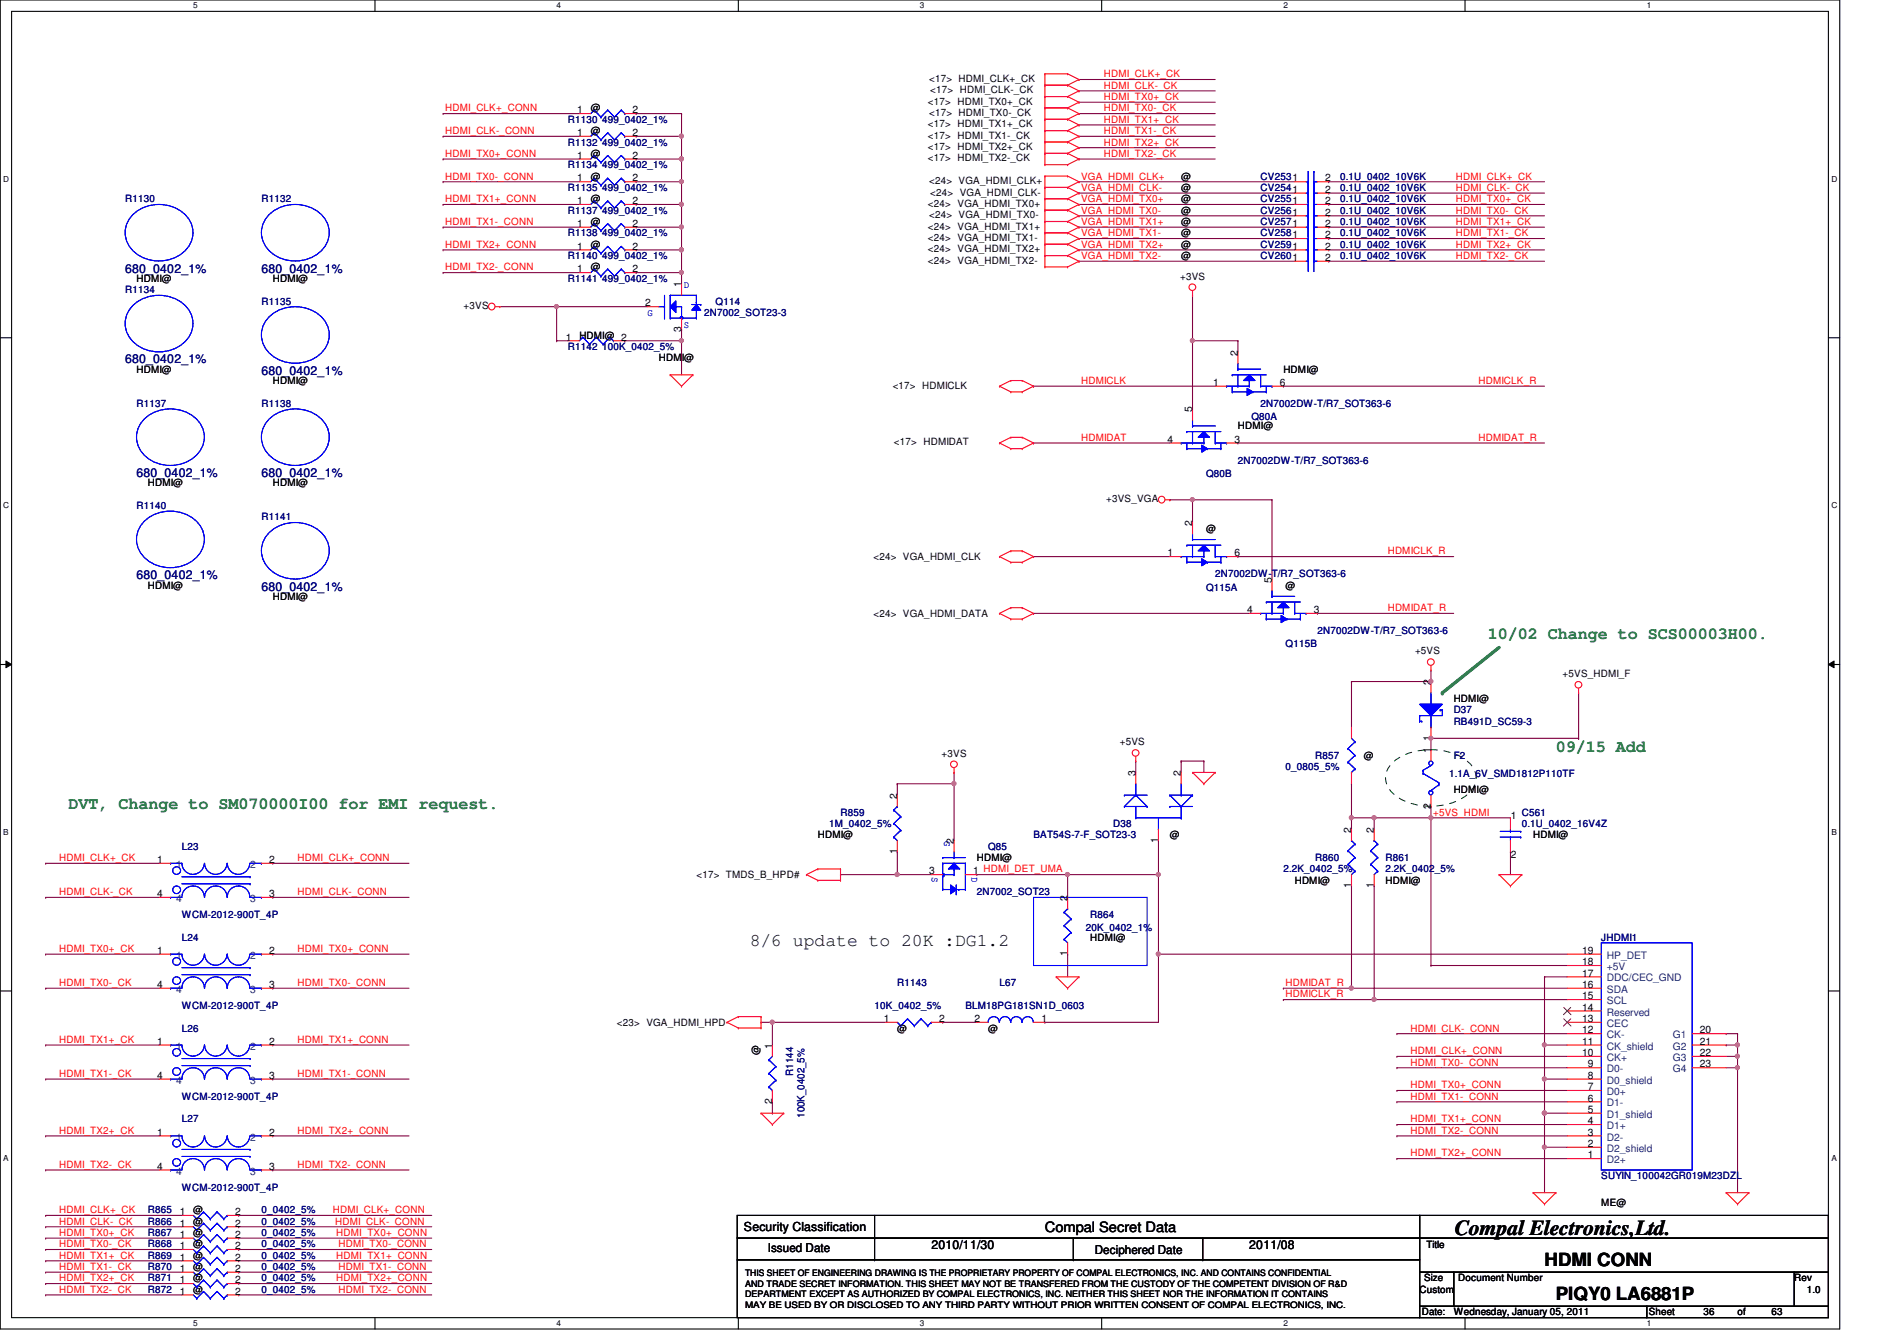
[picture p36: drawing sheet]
<svg xmlns="http://www.w3.org/2000/svg" width="297mm" height="210mm" viewBox="0 0 297 210" stroke-linecap="round" stroke-linejoin="round" font-family="sans-serif">
<defs><g id="words">
<text font-size="3.3" x="227.8" y="193.3">Compal Electronics,Ltd.</text>
<g font-size="2.8">
<text x="117.4" y="148">8/6 update to 20K :DG1.2</text>
<text x="241.8" y="198.2">HDMI CONN</text>
<text x="243.6" y="203.5">PIQY0 LA6881P</text>
</g>
<g font-size="2.6" fill="#008000">
<text x="233" y="99.9">10/02 Change to SCS00003H00.</text>
<text x="243.6" y="117.7">09/15 Add</text>
<text x="10.7" y="126.6">DVT, Change to SM070000I00 for EMI request.</text>
</g>
<text font-size="2.2" x="163.6" y="192.8">Compal Secret Data</text>
<g font-size="1.9" fill="#000080">
<text x="19.6" y="42.7">680_0402_1%</text>
<text x="40.9" y="42.7">680_0402_1%</text>
<text x="19.6" y="56.9">680_0402_1%</text>
<text x="40.9" y="58.7">680_0402_1%</text>
<text x="21.4" y="74.7">680_0402_1%</text>
<text x="40.9" y="74.7">680_0402_1%</text>
<text x="21.4" y="90.7">680_0402_1%</text>
<text x="40.9" y="92.5">680_0402_1%</text>
</g>
<g font-size="1.9">
<text x="116.5" y="192.7">Security Classification</text>
<text x="120.2" y="196">Issued Date</text>
<text x="145.8" y="195.6">2010/11/30</text>
<text x="171.4" y="196.2">Deciphered Date</text>
<text x="195.6" y="195.6">2011/08</text>
</g>
<g font-size="1.6" fill="#f00">
<text x="69.7" y="17.4">HDMI_CLK+_CONN</text>
<text x="172.8" y="13.9">HDMI_CLK-_CK</text>
<text x="172.8" y="15.7">HDMI_TX0+_CK</text>
<text x="172.8" y="17.4">HDMI_TX0-_CK</text>
<text x="172.8" y="12.1">HDMI_CLK+_CK</text>
<text x="69.7" y="21">HDMI_CLK-_CONN</text>
<text x="172.8" y="19.2">HDMI_TX1+_CK</text>
<text x="172.8" y="21">HDMI_TX1-_CK</text>
<text x="172.8" y="22.8">HDMI_TX2+_CK</text>
<text x="69.7" y="24.6">HDMI_TX0+_CONN</text>
<text x="69.7" y="28.1">HDMI_TX0-_CONN</text>
<text x="169.3" y="29.9">VGA_HDMI_CLK-</text>
<text x="169.3" y="28.1">VGA_HDMI_CLK+</text>
<text x="172.8" y="24.6">HDMI_TX2-_CK</text>
<text x="228" y="29.9">HDMI_CLK-_CK</text>
<text x="228" y="28.1">HDMI_CLK+_CK</text>
<text x="69.7" y="35.2">HDMI_TX1-_CONN</text>
<text x="69.7" y="31.7">HDMI_TX1+_CONN</text>
<text x="169.3" y="33.4">VGA_HDMI_TX0-</text>
<text x="169.3" y="31.7">VGA_HDMI_TX0+</text>
<text x="169.3" y="35.2">VGA_HDMI_TX1+</text>
<text x="228" y="35.2">HDMI_TX1+_CK</text>
<text x="228" y="31.7">HDMI_TX0+_CK</text>
<text x="228" y="33.4">HDMI_TX0-_CK</text>
<text x="69.7" y="38.8">HDMI_TX2+_CONN</text>
<text x="169.3" y="40.6">VGA_HDMI_TX2-</text>
<text x="169.3" y="37">VGA_HDMI_TX1-</text>
<text x="169.3" y="38.8">VGA_HDMI_TX2+</text>
<text x="228" y="40.6">HDMI_TX2-_CK</text>
<text x="228" y="37">HDMI_TX1-_CK</text>
<text x="228" y="38.8">HDMI_TX2+_CK</text>
<text x="69.7" y="42.3">HDMI_TX2-_CONN</text>
<text x="169.3" y="60.1">HDMICLK</text>
<text x="231.5" y="60.1">HDMICLK_R</text>
<text x="169.3" y="69">HDMIDAT</text>
<text x="231.5" y="69">HDMIDAT_R</text>
<text x="217.3" y="86.8">HDMICLK_R</text>
<text x="217.3" y="95.7">HDMIDAT_R</text>
<text x="224.4" y="127.7">+5VS_HDMI</text>
<text x="9.3" y="134.8">HDMI_CLK+_CK</text>
<text x="46.6" y="134.8">HDMI_CLK+_CONN</text>
<text x="9.3" y="140.1">HDMI_CLK-_CK</text>
<text x="46.6" y="140.1">HDMI_CLK-_CONN</text>
<text x="9.3" y="149">HDMI_TX0+_CK</text>
<text x="46.6" y="149">HDMI_TX0+_CONN</text>
<text x="9.3" y="154.3">HDMI_TX0-_CK</text>
<text x="46.6" y="154.3">HDMI_TX0-_CONN</text>
<text x="201.3" y="154.3">HDMIDAT_R</text>
<text x="201.3" y="156.1">HDMICLK_R</text>
<text x="220.8" y="161.5">HDMI_CLK-_CONN</text>
<text x="9.3" y="163.2">HDMI_TX1+_CK</text>
<text x="46.6" y="163.2">HDMI_TX1+_CONN</text>
<text x="220.8" y="165">HDMI_CLK+_CONN</text>
<text x="220.8" y="166.8">HDMI_TX0-_CONN</text>
<text x="9.3" y="168.6">HDMI_TX1-_CK</text>
<text x="46.6" y="168.6">HDMI_TX1-_CONN</text>
<text x="220.8" y="170.3">HDMI_TX0+_CONN</text>
<text x="220.8" y="172.1">HDMI_TX1-_CONN</text>
<text x="9.3" y="177.5">HDMI_TX2+_CK</text>
<text x="46.6" y="177.5">HDMI_TX2+_CONN</text>
<text x="220.8" y="175.7">HDMI_TX1+_CONN</text>
<text x="220.8" y="177.5">HDMI_TX2-_CONN</text>
<text x="9.3" y="182.8">HDMI_TX2-_CK</text>
<text x="46.6" y="182.8">HDMI_TX2-_CONN</text>
<text x="220.8" y="181">HDMI_TX2+_CONN</text>
<text x="9.3" y="191.7">HDMI_CLK-_CK</text>
<text x="9.3" y="189.9">HDMI_CLK+_CK</text>
<text x="52.1" y="189.9">HDMI_CLK+_CONN</text>
<text x="52.5" y="191.7">HDMI_CLK-_CONN</text>
<text x="9.3" y="197">HDMI_TX1+_CK</text>
<text x="9.3" y="193.5">HDMI_TX0+_CK</text>
<text x="9.3" y="195.2">HDMI_TX0-_CK</text>
<text x="52.7" y="193.5">HDMI_TX0+_CONN</text>
<text x="52.7" y="197">HDMI_TX1+_CONN</text>
<text x="53" y="195.2">HDMI_TX0-_CONN</text>
<text x="9.3" y="202.4">HDMI_TX2-_CK</text>
<text x="9.3" y="198.8">HDMI_TX1-_CK</text>
<text x="9.3" y="200.6">HDMI_TX2+_CK</text>
<text x="52.7" y="200.6">HDMI_TX2+_CONN</text>
<text x="53" y="198.8">HDMI_TX1-_CONN</text>
<text x="53" y="202.4">HDMI_TX2-_CONN</text>
</g>
<g font-size="1.6">
<text x="90.4" y="17.7">1</text>
<text x="92.5" y="17.4">@</text>
<text x="99.1" y="17.7">2</text>
<text x="145.3" y="16.4">&lt;17&gt; HDMI_TX0+_CK</text>
<text x="145.5" y="12.8">&lt;17&gt; HDMI_CLK+_CK</text>
<text x="145.7" y="14.6">&lt;17&gt; HDMI_CLK-_CK</text>
<text x="90.4" y="21.3">1</text>
<text x="92.5" y="21">@</text>
<text x="99.1" y="21.3">2</text>
<text x="145.3" y="19.9">&lt;17&gt; HDMI_TX1+_CK</text>
<text x="145.3" y="21.7">&lt;17&gt; HDMI_TX1-_CK</text>
<text x="145.3" y="23.5">&lt;17&gt; HDMI_TX2+_CK</text>
<text x="145.5" y="18.2">&lt;17&gt; HDMI_TX0-_CK</text>
<text x="90.4" y="28.4">1</text>
<text x="90.4" y="24.8">1</text>
<text x="92.5" y="28.1">@</text>
<text x="92.5" y="24.6">@</text>
<text x="99.1" y="28.4">2</text>
<text x="99.1" y="24.8">2</text>
<text x="145.3" y="25.3">&lt;17&gt; HDMI_TX2-_CK</text>
<text x="145.5" y="28.8">&lt;24&gt; VGA_HDMI_CLK+</text>
<text x="185" y="29.9">@</text>
<text x="185" y="28.1">@</text>
<text x="207.5" y="28.4">2</text>
<text x="90.4" y="32">1</text>
<text x="90.4" y="35.5">1</text>
<text x="92.5" y="31.7">@</text>
<text x="92.5" y="35.2">@</text>
<text x="99.1" y="32">2</text>
<text x="99.1" y="35.5">2</text>
<text x="145.3" y="35.9">&lt;24&gt; VGA_HDMI_TX1+</text>
<text x="145.3" y="32.4">&lt;24&gt; VGA_HDMI_TX0+</text>
<text x="145.5" y="34.2">&lt;24&gt; VGA_HDMI_TX0-</text>
<text x="145.7" y="30.6">&lt;24&gt; VGA_HDMI_CLK-</text>
<text x="185" y="33.4">@</text>
<text x="185" y="35.2">@</text>
<text x="185" y="31.7">@</text>
<text x="207.5" y="30.2">2</text>
<text x="207.5" y="33.7">2</text>
<text x="207.5" y="35.5">2</text>
<text x="207.5" y="32">2</text>
<text x="90.4" y="39.1">1</text>
<text x="92.5" y="38.8">@</text>
<text x="99.1" y="39.1">2</text>
<text x="145.3" y="37.7">&lt;24&gt; VGA_HDMI_TX1-</text>
<text x="145.3" y="39.5">&lt;24&gt; VGA_HDMI_TX2+</text>
<text x="145.3" y="41.3">&lt;24&gt; VGA_HDMI_TX2-</text>
<text x="185" y="40.6">@</text>
<text x="185" y="37">@</text>
<text x="185" y="38.8">@</text>
<text x="207.5" y="40.9">2</text>
<text x="207.5" y="37.3">2</text>
<text x="207.5" y="39.1">2</text>
<text x="21.4" y="44.1">HDMI@</text>
<text x="42.7" y="44.1">HDMI@</text>
<text x="90.4" y="42.6">1</text>
<text x="92.5" y="42.3">@</text>
<text x="99.1" y="42.6">2</text>
<text x="101" y="48">2</text>
<text x="106.7" y="45" transform="rotate(-90 106.7 45)">1</text>
<text x="184.8" y="43.8">+3VS</text>
<text x="72.6" y="48.4">+3VS</text>
<text x="88.6" y="53.3">1</text>
<text x="90.7" y="53">HDMI@ 2</text>
<text x="106.7" y="51.9" transform="rotate(-90 106.7 51.9)">3</text>
<text x="21.4" y="58.3">HDMI@</text>
<text x="103.2" y="56.6">HDMI@</text>
<text x="193.8" y="55.7" transform="rotate(-90 193.8 55.7)">2</text>
<text x="201" y="58.3">HDMI@</text>
<text x="42.7" y="60.1">HDMI@</text>
<text x="139.8" y="60.8">&lt;17&gt; HDMICLK</text>
<text x="186.7" y="64.6" transform="rotate(-90 186.7 64.6)">5</text>
<text x="189.9" y="60.4">1</text>
<text x="200.4" y="60.4">6</text>
<text x="140" y="69.7">&lt;17&gt; HDMIDAT</text>
<text x="182.8" y="69.3">4</text>
<text x="193.3" y="69.3">3</text>
<text x="193.8" y="67.2">HDMI@</text>
<text x="23.2" y="76.1">HDMI@</text>
<text x="42.7" y="76.1">HDMI@</text>
<text x="173.2" y="78.6">+3VS_VGA</text>
<text x="186.7" y="82.3" transform="rotate(-90 186.7 82.3)">2</text>
<text x="188.8" y="83.2">@</text>
<text x="136.8" y="87.7">&lt;24&gt; VGA_HDMI_CLK</text>
<text x="182.8" y="87.1">1</text>
<text x="193.3" y="87.1">6</text>
<text x="23.2" y="92.1">HDMI@</text>
<text x="42.7" y="93.9">HDMI@</text>
<text x="195.3" y="96">4</text>
<text x="199.1" y="91.2" transform="rotate(-90 199.1 91.2)">5</text>
<text x="201.3" y="92.1">@</text>
<text x="205.7" y="96">3</text>
<text x="136.8" y="96.6">&lt;24&gt; VGA_HDMI_DATA</text>
<text x="221.6" y="102.4">+5VS</text>
<text x="224" y="107.2" transform="rotate(-90 224 107.2)">2</text>
<text x="244.7" y="106">+5VS_HDMI_F</text>
<text x="227.6" y="109.9">HDMI@</text>
<text x="147.4" y="118.4">+3VS</text>
<text x="175.3" y="116.7">+5VS</text>
<text x="213.6" y="118.8">@</text>
<text x="224" y="117.9" transform="rotate(-90 224 117.9)">1</text>
<text x="224" y="115.9" transform="rotate(-90 224 115.9)">1</text>
<text x="140.5" y="125" transform="rotate(-90 140.5 125)">2</text>
<text x="177.8" y="121.5" transform="rotate(-90 177.8 121.5)">3</text>
<text x="184.9" y="121.5" transform="rotate(-90 184.9 121.5)">2</text>
<text x="227.6" y="124.1">HDMI@</text>
<text x="128.1" y="131.2">HDMI@</text>
<text x="181.4" y="131.9" transform="rotate(-90 181.4 131.9)">1</text>
<text x="183.2" y="131.2">@</text>
<text x="211.6" y="130.3" transform="rotate(-90 211.6 130.3)">2</text>
<text x="215.1" y="130.3" transform="rotate(-90 215.1 130.3)">2</text>
<text x="224" y="126.6" transform="rotate(-90 224 126.6)">2</text>
<text x="236.6" y="128.2">1</text>
<text x="240.1" y="131.2">HDMI@</text>
<text x="24.6" y="135.1">1</text>
<text x="42.2" y="135.1">2</text>
<text x="109" y="137.5">&lt;17&gt; TMDS_B_HPD#</text>
<text x="140.5" y="133.7" transform="rotate(-90 140.5 133.7)">1</text>
<text x="145.5" y="136.9">3</text>
<text x="149.3" y="132.1" transform="rotate(-90 149.3 132.1)">2</text>
<text x="152.4" y="136.9">1 HDMI_DET_UMA</text>
<text x="152.9" y="134.8">HDMI@</text>
<text x="236.6" y="134.2">2</text>
<text x="24.6" y="140.4">4</text>
<text x="42.2" y="140.4">3</text>
<text x="167.1" y="141" transform="rotate(-90 167.1 141)">2</text>
<text x="202.7" y="138.3">HDMI@</text>
<text x="211.6" y="139" transform="rotate(-90 211.6 139)">1</text>
<text x="215.1" y="139" transform="rotate(-90 215.1 139)">1</text>
<text x="217" y="138.3">HDMI@</text>
<text x="24.6" y="149.3">1</text>
<text x="42.2" y="149.3">2</text>
<text x="167.1" y="149.7" transform="rotate(-90 167.1 149.7)">1</text>
<text x="170.7" y="147.2">HDMI@</text>
<text x="247.7" y="149.3">19</text>
<text x="24.6" y="154.6">4</text>
<text x="42.2" y="154.6">3</text>
<text x="247.7" y="154.6">16</text>
<text x="247.7" y="152.9">17</text>
<text x="247.7" y="151.1">18</text>
<text x="96.6" y="160.6">&lt;23&gt; VGA_HDMI_HPD</text>
<text x="138.4" y="160">1</text>
<text x="140.5" y="161.5">@</text>
<text x="147.1" y="160">2</text>
<text x="152.6" y="160">2</text>
<text x="154.7" y="161.5">@</text>
<text x="163.1" y="160">1</text>
<text x="247.7" y="161.8">12</text>
<text x="247.7" y="160">13</text>
<text x="247.7" y="158.2">14</text>
<text x="247.7" y="156.4">15</text>
<text x="266.2" y="161.8">20</text>
<text x="24.6" y="163.5">1</text>
<text x="42.2" y="163.5">2</text>
<text x="118.9" y="165.2" transform="rotate(-90 118.9 165.2)">@</text>
<text x="120.9" y="164.1" transform="rotate(-90 120.9 164.1)">1</text>
<text x="247.7" y="165.3">10</text>
<text x="247.7" y="163.5">11</text>
<text x="248.6" y="167.1">9</text>
<text x="266.2" y="163.5">21</text>
<text x="266.2" y="165.3">22</text>
<text x="266.2" y="167.1">23</text>
<text x="24.6" y="168.9">4</text>
<text x="42.2" y="168.9">3</text>
<text x="120.9" y="172.8" transform="rotate(-90 120.9 172.8)">2</text>
<text x="248.6" y="172.4">6</text>
<text x="248.6" y="170.6">7</text>
<text x="248.6" y="168.9">8</text>
<text x="24.6" y="177.8">1</text>
<text x="42.2" y="177.8">2</text>
<text x="248.6" y="179.5">2</text>
<text x="248.6" y="177.8">3</text>
<text x="248.6" y="176">4</text>
<text x="248.6" y="174.2">5</text>
<text x="24.6" y="183.1">4</text>
<text x="42.2" y="183.1">3</text>
<text x="248.6" y="181.3">1</text>
<text x="28.1" y="190.2">1</text>
<text x="28.1" y="192">1</text>
<text x="30.3" y="189.9">@</text>
<text x="30.3" y="191.7">@</text>
<text x="36.8" y="190.2">2</text>
<text x="36.8" y="192">2</text>
<text x="250.7" y="188.8">ME@</text>
<text x="28.1" y="193.8">1</text>
<text x="28.1" y="197.3">1</text>
<text x="28.1" y="195.5">1</text>
<text x="30.3" y="193.5">@</text>
<text x="30.3" y="197">@</text>
<text x="30.3" y="195.2">@</text>
<text x="36.8" y="193.8">2</text>
<text x="36.8" y="197.3">2</text>
<text x="36.8" y="195.5">2</text>
<text x="223.3" y="195.4">Title</text>
<text x="28.1" y="202.6">1</text>
<text x="28.1" y="199.1">1</text>
<text x="28.1" y="200.9">1</text>
<text x="30.3" y="202.4">@</text>
<text x="30.3" y="198.8">@</text>
<text x="30.3" y="200.6">@</text>
<text x="36.8" y="202.6">2</text>
<text x="36.8" y="199.1">2</text>
<text x="36.8" y="200.9">2</text>
<text x="222.3" y="202.4">Custom</text>
<text x="223" y="200.6">Size</text>
<text x="228.3" y="200.6">Document Number</text>
<text x="281" y="200.6">Rev</text>
<text x="282.9" y="202.4">1.0</text>
<text x="222.6" y="205.9">Date:</text>
<text x="227.6" y="205.9">Wednesday, January 05, 2011</text>
<text x="258.2" y="205.9">Sheet</text>
<text x="266.7" y="205.9">36</text>
<text x="272.1" y="205.9">of</text>
<text x="277.4" y="205.9">63</text>
</g>
<g font-size="1.6" fill="#000080">
<text x="88.9" y="19.2">R1130 499_0402_1%</text>
<text x="88.9" y="22.8">R1132 499_0402_1%</text>
<text x="88.9" y="29.9">R1135 499_0402_1%</text>
<text x="88.9" y="26.3">R1134 499_0402_1%</text>
<text x="197.4" y="29.9">CV2541</text>
<text x="197.4" y="28.1">CV2531</text>
<text x="209.8" y="29.9">0.1U_0402_10V6K</text>
<text x="209.8" y="28.1">0.1U_0402_10V6K</text>
<text x="19.6" y="31.7">R1130</text>
<text x="40.9" y="31.7">R1132</text>
<text x="88.9" y="33.4">R1137 499_0402_1%</text>
<text x="197.4" y="33.4">CV2561</text>
<text x="197.4" y="35.2">CV2571</text>
<text x="197.4" y="31.7">CV2551</text>
<text x="209.8" y="33.4">0.1U_0402_10V6K</text>
<text x="209.8" y="35.2">0.1U_0402_10V6K</text>
<text x="209.8" y="31.7">0.1U_0402_10V6K</text>
<text x="88.9" y="37">R1138 499_0402_1%</text>
<text x="88.9" y="40.6">R1140 499_0402_1%</text>
<text x="197.4" y="40.6">CV2601</text>
<text x="197.4" y="37">CV2581</text>
<text x="197.4" y="38.8">CV2591</text>
<text x="209.8" y="40.6">0.1U_0402_10V6K</text>
<text x="209.8" y="37">0.1U_0402_10V6K</text>
<text x="209.8" y="38.8">0.1U_0402_10V6K</text>
<text x="19.6" y="45.9">R1134</text>
<text x="40.9" y="47.7">R1135</text>
<text x="88.9" y="44.1">R1141 499_0402_1%</text>
<text x="112.1" y="47.7">Q114</text>
<text x="110.3" y="49.4">2N7002_SOT23-3</text>
<text x="88.9" y="54.8">R1142 100K_0402_5%</text>
<text x="21.4" y="63.7">R1137</text>
<text x="40.9" y="63.7">R1138</text>
<text x="196" y="65.8">Q80A</text>
<text x="197.4" y="63.7">2N7002DW-T/R7_SOT363-6</text>
<text x="188.8" y="74.7">Q80B</text>
<text x="193.8" y="72.6">2N7002DW-T/R7_SOT363-6</text>
<text x="21.4" y="79.7">R1140</text>
<text x="40.9" y="81.4">R1141</text>
<text x="188.8" y="92.5">Q115A</text>
<text x="190.3" y="90.3">2N7002DW-T/R7_SOT363-6</text>
<text x="201.3" y="101.3">Q115B</text>
<text x="206.3" y="99.2">2N7002DW-T/R7_SOT363-6</text>
<text x="227.6" y="111.7">D37</text>
<text x="227.6" y="113.5">RB491D_SC59-3</text>
<text x="205.9" y="118.8">R857</text>
<text x="227.6" y="118.8">F2</text>
<text x="201.3" y="120.6">0_0805_5%</text>
<text x="226.9" y="121.6">1.1A_6V_SMD1812P110TF</text>
<text x="129.8" y="129.5">1M_0402_5%</text>
<text x="131.6" y="127.7">R859</text>
<text x="161.8" y="131.2">BAT54S-7-F_SOT23-3</text>
<text x="174.3" y="129.5">D38</text>
<text x="238.3" y="127.7">C561</text>
<text x="238.3" y="129.5">0.1U_0402_16V4Z</text>
<text x="28.5" y="133">L23</text>
<text x="154.7" y="133">Q85</text>
<text x="201" y="136.6">2.2K_0402_5%</text>
<text x="205.9" y="134.8">R860</text>
<text x="217" y="134.8">R861</text>
<text x="217" y="136.6">2.2K_0402_5%</text>
<text x="28.5" y="143.7">WCM-2012-900T_4P</text>
<text x="152.9" y="140.1">2N7002_SOT23</text>
<text x="170.7" y="143.7">R864</text>
<text x="28.5" y="147.2">L24</text>
<text x="170" y="145.8">20K_0402_1%</text>
<text x="250.7" y="147.2">JHDMI1</text>
<text x="140.5" y="154.3">R1143</text>
<text x="156.5" y="154.3">L67</text>
<text x="28.5" y="157.9">WCM-2012-900T_4P</text>
<text x="28.5" y="161.5">L26</text>
<text x="136.9" y="157.9">10K_0402_5%</text>
<text x="151.2" y="157.9">BLM18PG181SN1D_0603</text>
<text x="28.5" y="172.1">WCM-2012-900T_4P</text>
<text x="124.2" y="168.4" transform="rotate(-90 124.2 168.4)">R1144</text>
<text x="28.5" y="175.7">L27</text>
<text x="126" y="175" transform="rotate(-90 126 175)">100K_0402_5%</text>
<text x="250.7" y="184.6">SUYIN_100042GR019M23DZL</text>
<text x="23.2" y="189.9">R865</text>
<text x="23.2" y="191.7">R866</text>
<text x="28.5" y="186.4">WCM-2012-900T_4P</text>
<text x="40.9" y="189.9">0_0402_5%</text>
<text x="40.9" y="191.7">0_0402_5%</text>
<text x="23.2" y="193.5">R867</text>
<text x="23.2" y="197">R869</text>
<text x="23.2" y="195.2">R868</text>
<text x="40.9" y="193.5">0_0402_5%</text>
<text x="40.9" y="197">0_0402_5%</text>
<text x="40.9" y="195.2">0_0402_5%</text>
<text x="23.2" y="202.4">R872</text>
<text x="23.2" y="198.8">R870</text>
<text x="23.2" y="200.6">R871</text>
<text x="40.9" y="202.4">0_0402_5%</text>
<text x="40.9" y="198.8">0_0402_5%</text>
<text x="40.9" y="200.6">0_0402_5%</text>
</g>
<g font-size="1.6" fill="#00f">
<text x="107.1" y="45.1">D</text>
<text x="101.4" y="49.4">G</text>
<text x="107.1" y="51.4">S</text>
<text x="147.9" y="131.6" transform="rotate(90 147.9 131.6)">G</text>
<text x="145.9" y="137.2" transform="rotate(90 145.9 137.2)">S</text>
<text x="152.1" y="137.2" transform="rotate(90 152.1 137.2)">D</text>
</g>
<g font-size="1.6" fill="#004080">
<text x="27.6" y="135.8">1</text>
<text x="39.2" y="135.8">2</text>
<text x="27.6" y="141.2">4</text>
<text x="39.2" y="141.2">3</text>
<text x="27.6" y="150.1">1</text>
<text x="27.6" y="155.4">4</text>
<text x="39.2" y="155.4">3</text>
<text x="39.2" y="150.1">2</text>
<text x="251.6" y="155.4">SDA</text>
<text x="251.6" y="153.6">DDC/CEC_GND</text>
<text x="251.6" y="151.8">+5V</text>
<text x="251.6" y="150.1">HP_DET</text>
<text x="251.6" y="160.7">CEC</text>
<text x="251.6" y="159">Reserved</text>
<text x="251.6" y="157.2">SCL</text>
<text x="27.6" y="164.3">1</text>
<text x="39.2" y="164.3">2</text>
<text x="251.6" y="167.9">D0-</text>
<text x="251.6" y="166.1">CK+</text>
<text x="251.6" y="164.3">CK_shield</text>
<text x="251.6" y="162.5">CK-</text>
<text x="261.9" y="162.5">G1</text>
<text x="261.9" y="164.3">G2</text>
<text x="261.9" y="166.1">G3</text>
<text x="261.9" y="167.9">G4</text>
<text x="27.6" y="169.6">4</text>
<text x="39.2" y="169.6">3</text>
<text x="251.6" y="173.2">D1-</text>
<text x="251.6" y="171.4">D0+</text>
<text x="251.6" y="169.6">D0_shield</text>
<text x="27.6" y="178.5">1</text>
<text x="39.2" y="178.5">2</text>
<text x="251.6" y="178.5">D2-</text>
<text x="251.6" y="176.7">D1+</text>
<text x="251.6" y="175">D1_shield</text>
<text x="27.6" y="183.9">4</text>
<text x="39.2" y="183.9">3</text>
<text x="251.6" y="182.1">D2+</text>
<text x="251.6" y="180.3">D2_shield</text>
</g>
<g font-size="1.4">
<text x="116.7" y="199.7">THIS SHEET OF ENGINEERING DRAWING IS THE PROPRIETARY PROPERTY OF COMPAL ELECTRONICS, INC. AND CONTAINS CONFIDENTIAL</text>
<text x="116.7" y="201.4">AND TRADE SECRET INFORMATION. THIS SHEET MAY NOT BE TRANSFERED FROM THE CUSTODY OF THE COMPETENT DIVISION OF R&amp;D</text>
<text x="116.7" y="203">DEPARTMENT EXCEPT AS AUTHORIZED BY COMPAL ELECTRONICS, INC. NEITHER THIS SHEET NOR THE INFORMATION IT CONTAINS</text>
<text x="116.7" y="204.7">MAY BE USED BY OR DISCLOSED TO ANY THIRD PARTY WITHOUT PRIOR WRITTEN CONSENT OF COMPAL ELECTRONICS, INC.</text>
</g>
<g font-size="1.3">
<text x="30.3" y="1.3">5</text>
<text x="87.2" y="1.3">4</text>
<text x="144.1" y="1.3">3</text>
<text x="201" y="1.3">2</text>
<text x="257.8" y="1.3">1</text>
<text x=".5" y="28.4">D</text>
<text x="286.8" y="28.4">D</text>
<text x=".5" y="79.5">C</text>
<text x="286.8" y="79.5">C</text>
<text x=".5" y="130.7">B</text>
<text x="286.8" y="130.7">B</text>
<text x=".5" y="181.8">A</text>
<text x="286.8" y="181.8">A</text>
<text x="30.3" y="207.6">5</text>
<text x="87.2" y="207.6">4</text>
<text x="144.1" y="207.6">3</text>
<text x="201" y="207.6">2</text>
<text x="257.8" y="207.6">1</text>
</g>
</g></defs>
<path d="M0 0h288.1v208h-288.1zM1.8 1.8h284.5v204.4h-284.5z" fill="none" stroke="#000" stroke-width=".17"/>
<g fill="#fff">
<path d="M30.3 .2h.6v1.4h-.6z"/>
<path d="M30.3 206.4h.6v1.4h-.6z"/>
</g>
<path d="M58.7 0v1.8M58.7 206.2v1.8" fill="none" stroke="#000" stroke-width=".17"/>
<g fill="#fff">
<path d="M87.2 .2h.6v1.4h-.6z"/>
<path d="M87.2 206.4h.6v1.4h-.6z"/>
</g>
<path d="M115.6 0v1.8M115.6 206.2v1.8" fill="none" stroke="#000" stroke-width=".17"/>
<g fill="#fff">
<path d="M144.1 .2h.6v1.4h-.6z"/>
<path d="M144.1 206.4h.6v1.4h-.6z"/>
</g>
<path d="M172.5 0v1.8M172.5 206.2v1.8" fill="none" stroke="#000" stroke-width=".17"/>
<g fill="#fff">
<path d="M201 .2h.6v1.4h-.6z"/>
<path d="M201 206.4h.6v1.4h-.6z"/>
</g>
<path d="M229.4 0v1.8M229.4 206.2v1.8" fill="none" stroke="#000" stroke-width=".17"/>
<g fill="#fff">
<path d="M257.8 .2h.7v1.4h-.7z"/>
<path d="M257.8 206.4h.7v1.4h-.7z"/>
<path d="M.5 27.3h.9v1.4h-.9z"/>
<path d="M286.8 27.3h.9v1.4h-.9z"/>
<path d="M.5 78.4h.9v1.4h-.9z"/>
<path d="M286.8 78.4h.9v1.4h-.9z"/>
</g>
<path d="M0 52.9h1.8M286.3 52.9h1.8" fill="none" stroke="#000" stroke-width=".17"/>
<g fill="#fff">
<path d="M.5 129.5h.8v1.4h-.8z"/>
<path d="M286.8 129.5h.8v1.4h-.8z"/>
</g>
<path d="M0 104h1.8M286.3 104h1.8" fill="none" stroke="#000" stroke-width=".17"/>
<path d="M.9 103.5l.9 .5-.9 .5zM286.3 104l.9-.5v1z" fill="#000"/>
<path d="M.9 103.5l.9 .5-.9 .5zM286.3 104l.9-.5v1z" fill="none" stroke="#000" stroke-width=".16"/>
<g fill="#fff">
<path d="M.5 180.6h.8v1.4h-.8z"/>
<path d="M286.8 180.6h.8v1.4h-.8z"/>
</g>
<path d="M0 155.1h1.8M286.3 155.1h1.8" fill="none" stroke="#000" stroke-width=".17"/>
<path d="M211.6 154.7h.1M211.6 154.7h33.8" fill="none" stroke="#800040" stroke-width=".17"/>
<circle cx="211.6" cy="154.7" r=".32" fill="#f0f"/>
<circle cx="211.6" cy="154.7" r=".32" fill="none" stroke="#f0f" stroke-width=".17"/>
<path d="M215.2 138.7h.1M215.2 128h.1M215.2 128v1.8M215.2 138.7v17.8M224.1 128h.1M224.1 128v23.1" fill="none" stroke="#800040" stroke-width=".17"/>
<circle cx="215.2" cy="128" r=".32" fill="#f0f"/>
<circle cx="215.2" cy="128" r=".32" fill="none" stroke="#f0f" stroke-width=".17"/>
<path d="M215.2 128h.1M215.2 128h8.9M224.1 151.1h.1M224.1 151.1h21.3" fill="none" stroke="#800040" stroke-width=".17"/>
<circle cx="224" cy="128" r=".32" fill="#f0f"/>
<circle cx="224" cy="128" r=".32" fill="none" stroke="#f0f" stroke-width=".17"/>
<path d="M224.1 106.7h.1M224.1 104.9v1.8M211.6 128h.1M211.6 128v1.8" fill="none" stroke="#800040" stroke-width=".17"/>
<circle cx="224" cy="106.7" r=".32" fill="#f0f"/>
<circle cx="224" cy="106.7" r=".32" fill="none" stroke="#f0f" stroke-width=".17"/>
<path d="M211.6 128h.1M211.6 128h3.6" fill="none" stroke="#800040" stroke-width=".17"/>
<circle cx="211.6" cy="128" r=".32" fill="#f0f"/>
<circle cx="211.6" cy="128" r=".32" fill="none" stroke="#f0f" stroke-width=".17"/>
<g fill="none" stroke="#800040" stroke-width=".17">
<path d="M211.6 106.7h.1M211.6 106.7v7.1M7.2 135.1h.1M7.2 135.1h17.7M42.7 135.1h.1M42.7 135.1h21.3M181.4 136.9h.1M181.4 136.9v12.5M211.6 122.7h.1M211.6 138.7h.1M211.6 122.7v5.3M211.6 138.7v16h-10.6"/>
<path d="M236.5 133.3h.1M236.5 133.3v3.6M7.2 140.5h.1M7.2 149.4h.1M7.2 154.7h.1M7.2 149.4h17.7M7.2 154.7h17.7M7.2 140.5h17.7M42.7 149.4h.1M42.7 154.7h.1M42.7 140.5h.1M42.7 149.4h21.3"/>
<path d="M42.7 154.7h21.3M42.7 140.5h21.3M201 154.7h.1M215.2 156.5h.1M215.2 156.5h30.2M7.2 163.6h.1M7.2 168.9h.1M7.2 177.8h.1M7.2 168.9h17.7M7.2 163.6h17.7M7.2 177.8h17.7M42.7 168.9h.1"/>
<path d="M42.7 163.6h.1M42.7 177.8h.1M42.7 168.9h21.3M42.7 163.6h21.3M42.7 177.8h21.3M7.2 183.1h.1M7.2 197.4h.1M7.2 199.1h.1M7.2 192h.1M7.2 193.8h.1M7.2 195.6h.1M7.2 190.2h.1"/>
<path d="M7.2 183.1h17.7M7.2 199.1h21.3M7.2 193.8h21.3M7.2 195.6h21.3M7.2 190.2h21.3M7.2 197.4h21.3M7.2 192h21.3M37.4 199.1h.1M37.4 193.8h.1M37.4 195.6h.1M37.4 190.2h.1M37.4 197.4h.1"/>
<path d="M37.4 192h.1M37.4 199.1h30.2M37.4 193.8h30.2M37.4 195.6h30.2M37.4 190.2h30.2M37.4 197.4h30.2M37.4 192h30.2M42.7 183.1h.1M42.7 183.1h21.3M7.2 202.7h.1M7.2 200.9h.1M7.2 200.9h21.3"/>
<path d="M7.2 202.7h21.3M37.4 200.9h.1M37.4 202.7h.1M37.4 200.9h30.2M37.4 202.7h30.2"/>
</g>
<circle cx="215.2" cy="156.4" r=".32" fill="#f0f"/>
<circle cx="215.2" cy="156.4" r=".32" fill="none" stroke="#f0f" stroke-width=".17"/>
<g fill="none" stroke="#800040" stroke-width=".17">
<path d="M201 156.5h.1M201 156.5h14.2M218.7 161.8h.1M218.7 165.4h.1M218.7 167.1h.1M218.7 170.7h.1M218.7 172.5h.1M218.7 176h.1M218.7 177.8h.1M218.7 161.8h26.7M218.7 165.4h26.7M218.7 167.1h26.7"/>
<path d="M218.7 170.7h26.7M218.7 172.5h26.7M218.7 176h26.7M218.7 177.8h26.7M241.8 163.6h.1M241.8 163.6h3.6M241.8 163.6v5.3M218.7 181.4h.1M218.7 181.4h26.7"/>
</g>
<circle cx="241.8" cy="163.5" r=".32" fill="#f0f"/>
<circle cx="241.8" cy="163.5" r=".32" fill="none" stroke="#f0f" stroke-width=".17"/>
<path d="M241.8 168.9h.1M241.8 168.9h3.6M241.8 168.9v5.3" fill="none" stroke="#800040" stroke-width=".17"/>
<circle cx="241.8" cy="174.2" r=".32" fill="#f0f"/>
<circle cx="241.8" cy="174.2" r=".32" fill="none" stroke="#f0f" stroke-width=".17"/>
<circle cx="241.8" cy="168.9" r=".32" fill="#f0f"/>
<circle cx="241.8" cy="168.9" r=".32" fill="none" stroke="#f0f" stroke-width=".17"/>
<path d="M241.8 174.2h.1M241.8 179.6h.1M241.8 174.2h3.6M241.8 179.6v7.1" fill="none" stroke="#800040" stroke-width=".17"/>
<circle cx="241.8" cy="179.6" r=".32" fill="#f0f"/>
<circle cx="241.8" cy="179.6" r=".32" fill="none" stroke="#f0f" stroke-width=".17"/>
<path d="M241.8 152.9h.1M241.8 152.9h3.6M241.8 152.9v10.7M241.8 179.6h.1M241.8 174.2h.1M241.8 179.6h3.6M241.8 174.2v5.4" fill="none" stroke="#800040" stroke-width=".17"/>
<circle cx="241.8" cy="174.2" r=".32" fill="#f0f"/>
<circle cx="241.8" cy="174.2" r=".32" fill="none" stroke="#f0f" stroke-width=".17"/>
<path d="M270.3 161.8h.1M270.3 163.6h.1M270.3 161.8h1.8M272.1 161.8h.1M272.1 167.1h.1M272.1 161.8v1.8h-1.8M272.1 167.1v19.6" fill="none" stroke="#800040" stroke-width=".17"/>
<circle cx="272" cy="167.1" r=".32" fill="#f0f"/>
<circle cx="272" cy="167.1" r=".32" fill="none" stroke="#f0f" stroke-width=".17"/>
<path d="M167.2 136.9h.1M167.2 136.9h14.2" fill="none" stroke="#800040" stroke-width=".17"/>
<circle cx="167.1" cy="136.9" r=".32" fill="#f0f"/>
<circle cx="167.1" cy="136.9" r=".32" fill="none" stroke="#f0f" stroke-width=".17"/>
<path d="M140.5 136.9h.1M140.5 136.9h5.3M181.4 149.4h.1M181.4 149.4h64" fill="none" stroke="#800040" stroke-width=".17"/>
<circle cx="140.5" cy="136.9" r=".32" fill="#f0f"/>
<circle cx="140.5" cy="136.9" r=".32" fill="none" stroke="#f0f" stroke-width=".17"/>
<path d="M140.5 133.3h.1M140.5 122.7h.1M140.5 133.3v3.6M140.5 122.7h8.9M149.4 122.7h.1M149.4 122.7v8.9" fill="none" stroke="#800040" stroke-width=".17"/>
<circle cx="149.4" cy="122.7" r=".32" fill="#f0f"/>
<circle cx="149.4" cy="122.7" r=".32" fill="none" stroke="#f0f" stroke-width=".17"/>
<g fill="none" stroke="#800040" stroke-width=".17">
<path d="M168.9 19.6h.1M168.9 14.2h.1M168.9 16h.1M168.9 17.8h.1M168.9 12.4h.1M168.9 19.6h21.4M168.9 14.2h21.4M168.9 16h21.4M168.9 17.8h21.4M168.9 12.4h21.4M168.9 33.8h.1M168.9 32h.1"/>
<path d="M168.9 30.2h.1M168.9 28.4h.1M168.9 37.3h.1M168.9 35.6h.1M168.9 39.1h.1M168.9 24.9h.1M168.9 21.3h.1M168.9 23.1h.1M168.9 33.8h33.8M168.9 32h33.8M168.9 30.2h33.8M168.9 28.4h33.8"/>
<path d="M168.9 37.3h33.8M168.9 35.6h33.8M168.9 39.1h33.8M168.9 24.9h21.4M168.9 21.3h21.4M168.9 23.1h21.4M208.1 30.2h.1M208.1 35.6h.1M208.1 37.3h.1M208.1 39.1h.1M208.1 32h.1M208.1 33.8h.1"/>
<path d="M208.1 28.4h.1M208.1 33.8h33.7M208.1 32h33.7M208.1 30.2h33.7M208.1 28.4h33.7M208.1 37.3h33.7M208.1 35.6h33.7M208.1 39.1h33.7M168.9 40.9h.1M168.9 40.9h33.8M208.1 40.9h.1M208.1 40.9h33.7"/>
<path d="M131.6 136.9h.1M131.6 136.9h8.9M140.5 122.7h.1M140.5 122.7v1.8M149.4 120.9h.1M149.4 120.9v1.8M152.9 136.9h.1M152.9 136.9h14.3M167.2 136.9h.1M167.2 136.9v3.6M167.2 149.4h.1M167.2 149.4v3.5"/>
<path d="M181.4 149.4h.1M181.4 149.4v10.6"/>
</g>
<circle cx="181.4" cy="149.3" r=".32" fill="#f0f"/>
<circle cx="181.4" cy="149.3" r=".32" fill="none" stroke="#f0f" stroke-width=".17"/>
<path d="M120.9 160h.1M120.9 160h17.8M120.9 160v3.6M163.6 160h.1M163.6 160h17.8" fill="none" stroke="#800040" stroke-width=".17"/>
<circle cx="120.9" cy="160" r=".32" fill="#f0f"/>
<circle cx="120.9" cy="160" r=".32" fill="none" stroke="#f0f" stroke-width=".17"/>
<path d="M106.7 39.1h.1M106.7 39.1v3.6M119.2 160h.1M119.2 160h1.7M120.9 174.2h.1M120.9 172.5v1.7M147.6 160h.1M147.6 160h5.3" fill="none" stroke="#800040" stroke-width=".17"/>
<circle cx="106.7" cy="39.1" r=".32" fill="#f0f"/>
<circle cx="106.7" cy="39.1" r=".32" fill="none" stroke="#f0f" stroke-width=".17"/>
<path d="M87.2 48h.1M87.2 48h14.2" fill="none" stroke="#800040" stroke-width=".17"/>
<circle cx="87.1" cy="48" r=".32" fill="#f0f"/>
<circle cx="87.1" cy="48" r=".32" fill="none" stroke="#f0f" stroke-width=".17"/>
<path d="M99.6 24.9h.1M99.6 24.9h7.1" fill="none" stroke="#800040" stroke-width=".17"/>
<circle cx="106.7" cy="24.9" r=".32" fill="#f0f"/>
<circle cx="106.7" cy="24.9" r=".32" fill="none" stroke="#f0f" stroke-width=".17"/>
<path d="M99.6 39.1h.1M99.6 39.1h7.1" fill="none" stroke="#800040" stroke-width=".17"/>
<circle cx="106.7" cy="39.1" r=".32" fill="#f0f"/>
<circle cx="106.7" cy="39.1" r=".32" fill="none" stroke="#f0f" stroke-width=".17"/>
<path d="M106.7 17.8h.1M106.7 17.8v3.5M106.7 35.6h.1M106.7 32h.1M106.7 32v7.1" fill="none" stroke="#800040" stroke-width=".17"/>
<circle cx="106.7" cy="32" r=".32" fill="#f0f"/>
<circle cx="106.7" cy="32" r=".32" fill="none" stroke="#f0f" stroke-width=".17"/>
<path d="M106.7 24.9h.1M106.7 24.9v3.5" fill="none" stroke="#800040" stroke-width=".17"/>
<circle cx="106.7" cy="24.9" r=".32" fill="#f0f"/>
<circle cx="106.7" cy="24.9" r=".32" fill="none" stroke="#f0f" stroke-width=".17"/>
<path d="M106.7 42.7h.1M106.7 53.3h.1M106.7 42.7v1.7M106.7 53.3v5.4" fill="none" stroke="#800040" stroke-width=".17"/>
<circle cx="106.7" cy="53.3" r=".32" fill="#f0f"/>
<circle cx="106.7" cy="53.3" r=".32" fill="none" stroke="#f0f" stroke-width=".17"/>
<path d="M99.6 28.4h.1M99.6 28.4h7.1M106.7 21.3h.1M106.7 21.3v3.6M99.6 42.7h.1M99.6 42.7h7.1" fill="none" stroke="#800040" stroke-width=".17"/>
<circle cx="106.7" cy="42.6" r=".32" fill="#f0f"/>
<circle cx="106.7" cy="42.6" r=".32" fill="none" stroke="#f0f" stroke-width=".17"/>
<path d="M99.6 17.8h.1M99.6 17.8h7.1M99.6 32h.1M106.7 28.4h.1M106.7 28.4v3.6h-7.1" fill="none" stroke="#800040" stroke-width=".17"/>
<circle cx="106.7" cy="28.4" r=".32" fill="#f0f"/>
<circle cx="106.7" cy="28.4" r=".32" fill="none" stroke="#f0f" stroke-width=".17"/>
<path d="M99.6 21.3h.1M99.6 21.3h7.1" fill="none" stroke="#800040" stroke-width=".17"/>
<circle cx="106.7" cy="21.3" r=".32" fill="#f0f"/>
<circle cx="106.7" cy="21.3" r=".32" fill="none" stroke="#f0f" stroke-width=".17"/>
<path d="M99.6 35.6h.1M99.6 35.6h7.1" fill="none" stroke="#800040" stroke-width=".17"/>
<circle cx="106.7" cy="35.5" r=".32" fill="#f0f"/>
<circle cx="106.7" cy="35.5" r=".32" fill="none" stroke="#f0f" stroke-width=".17"/>
<g fill="none" stroke="#800040" stroke-width=".17">
<path d="M69.4 17.8h.1M69.4 17.8h21.3M69.4 35.6h.1M69.4 39.1h.1M69.4 24.9h.1M69.4 28.4h.1M69.4 32h.1M69.4 21.3h.1M69.4 35.6h21.3M69.4 39.1h21.3M69.4 24.9h21.3M69.4 28.4h21.3"/>
<path d="M69.4 32h21.3M69.4 21.3h21.3M69.4 42.7h.1M69.4 42.7h21.3M87.2 53.3h.1M87.2 48h.1M87.2 53.3h1.7M87.2 48v5.3M97.8 53.3h.1M106.7 51.6h.1M106.7 51.6v1.7h-8.9M161.8 69.3h.1"/>
<path d="M161.8 69.3h21.4M186.7 78.2h.1M186.7 78.2h12.5"/>
</g>
<circle cx="186.7" cy="78.2" r=".32" fill="#f0f"/>
<circle cx="186.7" cy="78.2" r=".32" fill="none" stroke="#f0f" stroke-width=".17"/>
<g fill="none" stroke="#800040" stroke-width=".17">
<path d="M186.7 53.3h.1M186.7 53.3v10.7M186.7 53.3h7.1M193.8 53.3h.1M193.8 53.3v1.8M183.2 78.2h.1M183.2 78.2h3.5M186.7 78.2h.1M186.7 78.2v3.6M193.8 69.3h.1M193.8 69.3h48M161.8 96h.1"/>
<path d="M161.8 87.1h.1M161.8 96h33.8M161.8 87.1h21.4"/>
</g>
<circle cx="186.7" cy="53.3" r=".32" fill="#f0f"/>
<circle cx="186.7" cy="53.3" r=".32" fill="none" stroke="#f0f" stroke-width=".17"/>
<g fill="none" stroke="#800040" stroke-width=".17">
<path d="M78.3 48h8.9M87.2 48h.1M186.7 46.2h.1M186.7 46.2v7.1M161.8 60.5h.1M161.8 60.5h28.5M199.2 78.2h.1M199.2 78.2v12.5M201 60.5h.1M201 60.5h40.8M193.8 87.1h.1M193.8 87.1h33.8"/>
<path d="M206.3 96h.1M206.3 96h21.3M177.8 119.1h.1M177.8 119.1v1.8M185 119.1h.1M185 119.1v1.8M188.5 119.1h.1M188.5 119.1v1.8M181.4 131.6h.1M181.4 131.6v5.3"/>
</g>
<circle cx="181.4" cy="136.9" r=".32" fill="#f0f"/>
<circle cx="181.4" cy="136.9" r=".32" fill="none" stroke="#f0f" stroke-width=".17"/>
<path d="M185 119.1h.1M185 119.1h3.5M270.3 165.4h1.8M272.1 165.4h.1M272.1 163.6h.1M272.1 163.6v1.8" fill="none" stroke="#800040" stroke-width=".17"/>
<circle cx="272" cy="163.5" r=".32" fill="#f0f"/>
<circle cx="272" cy="163.5" r=".32" fill="none" stroke="#f0f" stroke-width=".17"/>
<path d="M270.3 167.1h1.8M272.1 167.1h.1M272.1 165.4h.1M272.1 165.4v1.7" fill="none" stroke="#800040" stroke-width=".17"/>
<circle cx="272" cy="165.3" r=".32" fill="#f0f"/>
<circle cx="272" cy="165.3" r=".32" fill="none" stroke="#f0f" stroke-width=".17"/>
<path d="M211.6 106.7h.1M211.6 106.7h12.5M224.1 117.3h.1M247.2 115.6h.1M247.2 115.6h-23.1v1.7M224.1 126.2h.1M224.1 126.2v1.8h12.4M236.5 128h.1" fill="none" stroke="#800040" stroke-width=".17"/>
<circle cx="224" cy="115.5" r=".32" fill="#f0f"/>
<circle cx="224" cy="115.5" r=".32" fill="none" stroke="#f0f" stroke-width=".17"/>
<path d="M247.2 115.6h.1M247.2 108.5v7.1" fill="none" stroke="#800040" stroke-width=".17"/>
<g fill="none" stroke="#f00" stroke-width=".17">
<path d="M163.6 18.7h.1M163.6 11.6h.1M163.6 13.3h.1M163.6 15.1h.1M163.6 16.9h.1M163.6 11.6v14.2M163.6 18.7h3.6M163.6 11.6h3.6M163.6 13.3h3.6M163.6 15.1h3.6M163.6 16.9h3.6M167.2 18.7h.1"/>
<path d="M167.2 11.6h.1M167.2 13.3h.1M167.2 15.1h.1M167.2 16.9h.1M167.2 18.7l1.7 .9M167.2 11.6l1.7 .8M167.2 13.3l1.7 .9M167.2 15.1l1.7 .9M167.2 16.9l1.7 .9M168.9 19.6h.1M168.9 12.4h.1M168.9 14.2h.1"/>
<path d="M168.9 16h.1M168.9 17.8h.1M168.9 19.6l-1.7 .8M168.9 12.4l-1.7 .9M168.9 14.2l-1.7 .9M168.9 16l-1.7 .9M168.9 17.8l-1.7 .9M163.6 34.7h.1M163.6 36.4h.1M163.6 38.2h.1M163.6 27.6h.1M163.6 29.3h.1"/>
<path d="M163.6 31.1h.1M163.6 32.9h.1M163.6 20.4h.1M163.6 22.2h.1M163.6 24h.1M163.6 25.8h.1M163.6 34.7h3.6M163.6 27.6v14.2M163.6 36.4h3.6M163.6 38.2h3.6M163.6 27.6h3.6M163.6 29.3h3.6"/>
<path d="M163.6 31.1h3.6M163.6 32.9h3.6M163.6 20.4h3.6M163.6 22.2h3.6M163.6 24h3.6M163.6 25.8h3.6M167.2 34.7h.1M167.2 36.4h.1M167.2 38.2h.1M167.2 27.6h.1M167.2 29.3h.1M167.2 31.1h.1"/>
<path d="M167.2 32.9h.1M167.2 20.4h.1M167.2 22.2h.1M167.2 24h.1M167.2 25.8h.1M167.2 34.7l1.7 .9M167.2 36.4l1.7 .9M167.2 38.2l1.7 .9M167.2 27.6l1.7 .8M167.2 29.3l1.7 .9M167.2 31.1l1.7 .9M167.2 32.9l1.7 .9"/>
<path d="M167.2 20.4l1.7 .9M167.2 22.2l1.7 .9M167.2 24l1.7 .9M168.9 35.6h.1M168.9 37.3h.1M168.9 39.1h.1M168.9 28.4h.1M168.9 30.2h.1M168.9 32h.1M168.9 33.8h.1M168.9 21.3h.1M168.9 23.1h.1"/>
<path d="M168.9 24.9h.1M168.9 35.6l-1.7 .8M168.9 37.3l-1.7 .9M168.9 39.1l-1.7 .9M168.9 28.4l-1.7 .9M168.9 30.2l-1.7 .9M168.9 32l-1.7 .9M168.9 33.8l-1.7 .9M168.9 21.3l-1.7 .9M168.9 23.1l-1.7 .9M168.9 24.9l-1.7 .9M77.6 48h.7"/>
<path d="M78.3 48h.1M104.9 58.7h.1M104.9 58.7h3.6M104.9 58.7l1.8 1.8M108.5 58.7h.1M108.5 58.7l-1.8 1.8M158.3 59.6h.1M158.3 59.6h1.8M158.3 59.6l-1.8 .9M160.1 59.6h.1M160.1 59.6l1.7 .9M163.6 40h.1"/>
<path d="M163.6 41.8h.1M163.6 40h3.6M163.6 41.8h3.6M167.2 40h.1M167.2 41.8h.1M167.2 40l1.7 .9M168.9 40.9h.1M168.9 40.9l-1.7 .9M186.7 46.2h.1M186.7 45.5v.7M106.7 60.5h.1M156.5 69.3h.1"/>
<path d="M156.5 60.5h.1M156.5 69.3l1.8 .9M156.5 60.5l1.8 .8M158.3 70.2h.1M158.3 68.5h.1M158.3 61.3h.1M158.3 70.2h1.8M158.3 68.5h1.8M158.3 68.5l-1.8 .8M158.3 61.3h1.8M160.1 70.2h.1M160.1 68.5h.1"/>
<path d="M160.1 61.3h.1M160.1 68.5l1.7 .8M161.8 69.3h.1M161.8 60.5h.1M161.8 69.3l-1.7 .9M161.8 60.5l-1.7 .8M182.5 78.2h.7M183.2 78.2h.1M156.5 96h.1M156.5 87.1h.1M156.5 96l1.8 .9M156.5 87.1l1.8 .9"/>
<path d="M158.3 95.1h.1M158.3 96.9h.1M158.3 86.2h.1M158.3 88h.1M158.3 95.1h1.8M158.3 95.1l-1.8 .9M158.3 96.9h1.8M158.3 86.2h1.8M158.3 86.2l-1.8 .9M158.3 88h1.8M160.1 95.1h.1M160.1 96.9h.1"/>
<path d="M160.1 86.2h.1M160.1 88h.1M160.1 95.1l1.7 .9M160.1 86.2l1.7 .9M161.8 96h.1M161.8 87.1h.1M161.8 96l-1.7 .9M161.8 87.1l-1.7 .9M177.8 119.1h.1M177.8 118.4v.7M224.1 104.9h.1M224.1 104.2v.7"/>
<path d="M247.2 108.5h.1M247.2 107.7v.8M126.3 136.9h.1M126.3 136.9l1.8 .9M128.1 136h.1M128.1 137.8h.1M128.1 136h3.5M128.1 136l-1.8 .9M128.1 137.8h3.5M131.6 137.8h.1M131.6 136h.1M131.6 136v1.8"/>
<path d="M149.4 120.9h.1M149.4 120.2v.7M186.7 120.9h.1M186.7 120.9h3.6M186.7 120.9l1.8 1.8M188.5 122.7h.1M190.3 120.9h.1M190.3 120.9l-1.8 1.8M234.7 136.9h.1M234.7 136.9h3.6M234.7 136.9l1.8 1.8M236.5 138.7h.1"/>
<path d="M238.3 136.9h.1M238.3 136.9l-1.8 1.8M115.6 159.1h.1M115.6 159.1h3.6M115.6 159.1l-1.8 .9M119.2 159.1h.1M119.2 159.1v1.8M165.4 152.9h.1M165.4 152.9h3.5M165.4 152.9l1.8 1.8M167.2 154.7h.1M168.9 152.9h.1"/>
<path d="M168.9 152.9l-1.7 1.8M113.8 160h.1M113.8 160l1.8 .9M115.6 160.9h.1M115.6 160.9h3.6M119.2 160.9h.1M119.2 174.2h.1M119.2 174.2h3.5M119.2 174.2l1.7 1.8M120.9 176h.1M122.7 174.2h.1M122.7 174.2l-1.8 1.8"/>
<path d="M240.1 186.7h.1M240.1 186.7h3.5M240.1 186.7l1.7 1.8M241.8 188.5h.1M243.6 186.7h.1M243.6 186.7l-1.8 1.8M270.3 186.7h.1M270.3 186.7h3.6M270.3 186.7l1.8 1.8M272.1 188.5h.1M273.9 186.7h.1M273.9 186.7l-1.8 1.8"/>
<circle cx="77" cy="48" r=".52"/>
<circle cx="186.7" cy="45" r=".52"/>
<circle cx="181.9" cy="78.2" r=".52"/>
<circle cx="149.4" cy="119.6" r=".52"/>
<circle cx="177.8" cy="117.9" r=".52"/>
<circle cx="224.1" cy="103.6" r=".52"/>
<circle cx="247.2" cy="107.2" r=".52"/>
</g>
<g fill="none" stroke="#000" stroke-width=".17">
<path d="M115.4 190.2h106.9v3.6h-106.9zM115.4 193.8h106.9v3.4h-106.9zM115.4 197.2h106.9v9h-106.9zM136.9 193.8h.1M136.9 197.2h.1M136.9 190.2v7M168.1 197.2h.1M168.1 193.8v3.4M188.3 197.2h.1M188.3 193.8v3.4M222.3 190.2h64v3.6h-64zM222.3 193.8h64v5.3h-64z"/>
<path d="M222.3 199.1h5.3v5.4h-5.3zM227.6 199.1h53.4v5.4h-53.4zM281 199.1h5.3v5.4h-5.3zM222.3 204.5h35.5v1.7h-35.5zM257.8 204.5h28.5v1.7h-28.5z"/>
</g>
<path d="M161.8 140.5h17.8v10.6h-17.8z" fill="none" stroke="#00f" stroke-width=".17"/>
<path d="M218.3 119.1a10.1 10.1 0 0 1 11.5 0 3.2 3.2 0 0 1 0 5.3 9.9 9.9 0 0 1-11.5 0 3.2 3.2 0 0 1 0-5.3z" fill="none" stroke="#004000" stroke-width=".16" stroke-dasharray="1 1 1 1 1 1 1 1"/>
<path d="M234.7 101.3l-8.9 7.2" fill="none" stroke="#008000" stroke-width=".51"/>
<circle cx="225.8" cy="108.5" r=".25" fill="#008000"/>
<g fill="none" stroke="#00f" stroke-width=".17">
<path d="M204.5 30.2h.3M204.8 30.2h.1M204.8 28.6h.1M204.8 28.6v3.2M205.7 28.6h.1M205.7 30.2h.1M205.7 30.2h.6M205.7 28.6v3.2M30.3 202.7l.5 .5M30.8 203.2h.1M31.9 202.1h.1M31.9 202.1l-1.1 1.1"/>
<path d="M31.9 202.1l1 1.1M32.9 203.2h.1M34 202.1h.1M34 202.1l-1.1 1.1M34 202.1l1 1.1M35 203.2h.1M35.6 202.7h.1M35.6 202.7l-.6 .5"/>
</g>
<path d="M202.7 30.2h1.8M206.3 30.2h1.8M28.5 202.7h1.8M35.6 202.7h1.8" fill="none" stroke="#f00" stroke-width=".17"/>
<path d="M222.3 110.2h3.5l-1.7 1.8z" fill="#00f"/>
<g fill="none" stroke="#00f" stroke-width=".17">
<path d="M222.3 110.2h3.5l-1.7 1.8zM222.3 112h.1M222.3 112.9h.1M222.3 112v.9M222.3 112.9h.3M222.6 112.9h.1M224.1 110.2h.1M224.1 113.8h.1M224.1 108.5v1.7M224.1 112v1.8M225.5 111.1h.1M225.5 111.1h.3"/>
<path d="M225.8 111.1h.1M225.8 111.1v.9h-3.5"/>
</g>
<path d="M222.3 110.2h3.5l-1.7 1.8z" fill="#00f"/>
<g fill="none" stroke="#00f" stroke-width=".17">
<path d="M42.2 49.6a6 6 0 0 1 8.6 .6 4 4 0 0 1-1.9 6 5.7 5.7 0 0 1-7.6-2.2 3.9 3.9 0 0 1 .9-4.4zM185.8 85.3h.1M185.8 85.3h5.4M186.7 84.5h.1M186.7 87.1h.1M186.7 84.5h3.6M186.7 83.6v.9M186.7 85.3v1.8M190.3 87.1h.1M190.3 85.3v1.8M222.3 110.2h3.5l-1.7 1.8zM222.3 112h.1"/>
<path d="M222.3 112.9h.1M222.3 112v.9M222.3 112.9h.3M222.6 112.9h.1M224.1 110.2h.1M224.1 113.8h.1M224.1 108.5v1.7M224.1 112v1.8M225.5 111.1h.1M225.5 111.1h.3M225.8 111.1h.1M225.8 111.1v.9h-3.5"/>
</g>
<path d="M224.1 106.7v1.8M224.1 113.8v1.8" fill="none" stroke="#f00" stroke-width=".17"/>
<path d="M187.6 86.2l.9-.9 .9 .9z" fill="#00f"/>
<path d="M185 87.1h.1M185 87.1h3.5M185.8 88h2.4M187.6 86.2l.9-.9 .9 .9zM188.2 88h.1M188.5 87.1h.1M188.5 86.2v.9M190.3 87.1h1.8M191.2 88h.1M191.2 87.1v.9M192.1 87.1h.1" fill="none" stroke="#00f" stroke-width=".17"/>
<path d="M188.2 87.5l.9 .5-.9 .6z" fill="#00f"/>
<g fill="none" stroke="#00f" stroke-width=".17">
<path d="M185.8 88h.1M185.8 85.3h.1M185.8 87.1v.9M185.8 85.3h5.4M186.7 84.5h.1M186.7 87.1h.1M186.7 84.5h3.6M186.7 83.6v.9M186.7 85.3v1.8M188.2 87.5l.9 .5-.9 .6zM189.1 88h.1M189.1 88h2.1"/>
<path d="M190.3 87.1h.1M190.3 85.3v1.8"/>
</g>
<path d="M187.6 86.2l.9-.9 .9 .9z" fill="#00f"/>
<path d="M185 87.1h.1M185 87.1h3.5M185.8 88h2.4M187.6 86.2l.9-.9 .9 .9zM188.2 88h.1M188.5 87.1h.1M188.5 86.2v.9M190.3 87.1h1.8M191.2 88h.1M191.2 87.1v.9M192.1 87.1h.1" fill="none" stroke="#00f" stroke-width=".17"/>
<path d="M188.2 87.5l.9 .5-.9 .6z" fill="#00f"/>
<g fill="none" stroke="#00f" stroke-width=".17">
<path d="M20.8 33.6a6 6 0 0 1 8.7 .6 4 4 0 0 1-1.9 6 5.7 5.7 0 0 1-7.7-2.2 3.9 3.9 0 0 1 .9-4.4zM204.5 33.8h.3M204.5 35.6h.3M204.5 32h.3M204.8 33.8h.1M204.8 32.2h.1M204.8 39.3h.1M204.8 35.6h.1M204.8 34h.1M204.8 32h.1M204.8 30.4h.1M204.8 30.4v6.8"/>
<path d="M204.8 39.3v3.2M205.7 32.2h.1M205.7 33.8h.1M205.7 39.3h.1M205.7 34h.1M205.7 35.6h.1M205.7 30.4h.1M205.7 32h.1M205.7 33.8h.6M205.7 30.4v6.8M205.7 39.3v3.2M205.7 35.6h.6"/>
<path d="M205.7 32h.6M204.5 40.9h.3M204.8 40.9h.1M205.7 40.9h.1M205.7 40.9h.6M185.8 88h.1M185.8 87.1v.9M188.2 87.5l.9 .5-.9 .6zM189.1 88h.1M189.1 88h2.1M211.1 117.2h.1M211.1 119.3h.1"/>
<path d="M211.1 117.2l1.1 1M211.1 119.3l1.1 1.1M211.6 115.6l.6 .5M212.2 116.1h.1M212.2 118.2h.1M212.2 116.1l-1.1 1.1M212.2 118.2l-1.1 1.1M224.1 119.8l-1.3 .8M176.1 126.2h.1M176.1 124.5h.1M176.1 124.5h3.5M176.1 126.2h3.5"/>
<path d="M177.8 128h.1M177.8 126.2h.1M177.8 124.5h.1M177.8 122.7h.1M177.8 128h7.2M177.8 122.7v1.8M177.8 126.2v1.8M177.8 124.5l-1.7 1.7M177.8 124.5l1.8 1.7M179.6 126.2h.1M181.4 129.8h.1M181.4 128v1.8"/>
<path d="M183.2 124.5h.1M183.2 126.2h.1M183.2 124.5h3.5M183.2 124.5l1.8 1.7M183.2 126.2h3.5M185 126.2h.1M185 124.5h.1M185 128h.1M185 122.7v1.8M185 126.2v1.8M186.7 124.5h.1M186.7 124.5l-1.7 1.7"/>
<path d="M211.6 120.9h.1M212.2 120.4h.1M212.2 120.4l-.6 .5M214.6 135.3h.1M214.6 133.2h.1M214.6 135.3l1.1 1.1M214.6 133.2l1.1 1M215.2 131.6h.1M215.2 131.6l.5 .5M215.7 136.4h.1M215.7 134.2h.1M215.7 132.1h.1"/>
<path d="M215.7 136.4l-.5 .5M215.7 134.2l-1.1 1.1M215.7 132.1l-1.1 1.1M222.8 120.6h.1M222.8 121.1h.1M222.8 120.6v.5M222.8 121.1l2.5 1.4M224.1 123.7h.1M225.3 122.5h.1M225.3 122.9h.1M225.3 122.5v.4M225.3 122.9l-1.2 .8"/>
<path d="M26.7 149.4h1.8a1.76 1.76 0 0 0 1.7 1.7 1.76 1.76 0 0 0 1.8-1.7M26.7 154.7h1.8a1.76 1.76 0 0 1 1.7-1.8 1.76 1.76 0 0 1 1.8 1.8M26.7 149.4h.1M26.7 154.7h.1M28.5 151.5h10.7M28.5 152.6h10.7M32 149.4a1.76 1.76 0 0 0 1.8 1.7 1.76 1.76 0 0 0 1.8-1.7M32 154.7a1.76 1.76 0 0 1 1.8-1.8 1.76 1.76 0 0 1 1.8 1.8M35.6 149.4a1.76 1.76 0 0 0 1.8 1.7 1.76 1.76 0 0 0 1.7-1.7M35.6 154.7a1.76 1.76 0 0 1 1.8-1.8 1.76 1.76 0 0 1 1.7 1.8M39.2 151.5h.1M39.2 152.6h.1"/>
<path d="M39.2 149.4h1.7M39.2 154.7h1.7M40.9 154.7h.1M40.9 149.4h.1M142.1 159.5h.1M142.1 159.5l-1 1.1M142.1 159.5l1.1 1.1M144.2 159.5h.1M144.2 159.5l-1 1.1M144.2 159.5l1.1 1.1M250.7 147.6h14.3v35.5h-14.3zM26.7 177.8h1.8a1.76 1.76 0 0 0 1.7 1.7 1.76 1.76 0 0 0 1.8-1.7"/>
<path d="M26.7 177.8h.1M26.7 163.6h1.8a1.76 1.76 0 0 0 1.7 1.7 1.76 1.76 0 0 0 1.8-1.7M26.7 168.9h1.8a1.76 1.76 0 0 1 1.7-1.8 1.76 1.76 0 0 1 1.8 1.8M26.7 163.6h.1M26.7 168.9h.1M28.5 179.9h10.7M28.5 165.7h10.7M28.5 166.8h10.7M32 177.8a1.76 1.76 0 0 0 1.8 1.7 1.76 1.76 0 0 0 1.8-1.7M32 163.6a1.76 1.76 0 0 0 1.8 1.7 1.76 1.76 0 0 0 1.8-1.7M32 168.9a1.76 1.76 0 0 1 1.8-1.8 1.76 1.76 0 0 1 1.8 1.8M35.6 177.8a1.76 1.76 0 0 0 1.8 1.7 1.76 1.76 0 0 0 1.7-1.7"/>
<path d="M35.6 163.6a1.76 1.76 0 0 0 1.8 1.7 1.76 1.76 0 0 0 1.7-1.7M35.6 168.9a1.76 1.76 0 0 1 1.8-1.8 1.76 1.76 0 0 1 1.7 1.8M39.2 179.9h.1M39.2 165.7h.1M39.2 166.8h.1M39.2 177.8h1.7M39.2 163.6h1.7M39.2 168.9h1.7M40.9 177.8h.1M40.9 168.9h.1M40.9 163.6h.1M120.4 165.9h.1"/>
<path d="M120.4 168h.1M120.4 170.1h.1M120.4 165.9l1.1 1.1M120.4 168l1.1 1.1M120.4 170.1l.5 .6M120.9 170.7h.1M120.9 165.4l-.5 .5M121.5 167h.1M121.5 169.1h.1M121.5 167l-1.1 1M121.5 169.1l-1.1 1M140.5 160l.6 .6"/>
<path d="M141.1 160.6h.1M143.2 160.6h.1M145.3 160.6h.1M145.8 160h.1M145.8 160l-.5 .6M154.7 160a.87 .87 0 0 1 .9-.9 .87 .87 0 0 1 .9 .9M156.5 160a.87 .87 0 0 1 .9-.9 .87 .87 0 0 1 .8 .9M158.3 160a.87 .87 0 0 1 .8-.9 .87 .87 0 0 1 .9 .9M160.1 160a.87 .87 0 0 1 .8-.9 .87 .87 0 0 1 .9 .9M26.7 183.1h1.8a1.76 1.76 0 0 1 1.7-1.7 1.76 1.76 0 0 1 1.8 1.7M26.7 183.1h.1M28.5 181h10.7"/>
<path d="M30.3 199.1l.5 .6M30.3 190.2l.5 .6M30.3 192l.5 .6M30.3 193.8l.5 .6M30.3 197.4l.5 .5M30.3 195.6l.5 .5M30.8 199.7h.1M30.8 190.8h.1M30.8 192.6h.1M30.8 194.4h.1M30.8 197.9h.1M30.8 196.1h.1"/>
<path d="M31.9 198.6h.1M31.9 189.7h.1M31.9 191.5h.1M31.9 193.3h.1M31.9 196.8h.1M31.9 195h.1M31.9 198.6l-1.1 1.1M31.9 198.6l1 1.1M31.9 189.7l-1.1 1.1M31.9 189.7l1 1.1M31.9 191.5l-1.1 1.1M31.9 191.5l1 1.1"/>
<path d="M31.9 193.3l-1.1 1.1M31.9 193.3l1 1.1M31.9 196.8l-1.1 1.1M31.9 196.8l1 1.1M31.9 195l-1.1 1.1M31.9 195l1 1.1M32 183.1a1.76 1.76 0 0 1 1.8-1.7 1.76 1.76 0 0 1 1.8 1.7M32.9 199.7h.1M32.9 190.8h.1M32.9 192.6h.1M32.9 194.4h.1M32.9 197.9h.1"/>
<path d="M32.9 196.1h.1M34 198.6h.1M34 189.7h.1M34 191.5h.1M34 193.3h.1M34 196.8h.1M34 195h.1M34 198.6l-1.1 1.1M34 198.6l1 1.1M34 189.7l-1.1 1.1M34 189.7l1 1.1M34 191.5l-1.1 1.1"/>
<path d="M34 191.5l1 1.1M34 193.3l-1.1 1.1M34 193.3l1 1.1M34 196.8l-1.1 1.1M34 196.8l1 1.1M34 195l-1.1 1.1M34 195l1 1.1M35 199.7h.1M35 190.8h.1M35 192.6h.1M35 194.4h.1M35 197.9h.1"/>
<path d="M35 196.1h.1M35.6 199.1h.1M35.6 183.1a1.76 1.76 0 0 1 1.8-1.7 1.76 1.76 0 0 1 1.7 1.7M35.6 190.2h.1M35.6 192h.1M35.6 193.8h.1M35.6 197.4h.1M35.6 195.6h.1M35.6 199.1l-.6 .6M35.6 190.2l-.6 .6M35.6 192l-.6 .6M35.6 193.8l-.6 .6"/>
<path d="M35.6 197.4l-.6 .5M35.6 195.6l-.6 .5M39.2 181h.1M39.2 183.1h1.7M40.9 183.1h.1M30.3 200.9l.5 .6M30.8 201.5h.1M31.9 200.4h.1M31.9 200.4l-1.1 1.1M31.9 200.4l1 1.1M32.9 201.5h.1M34 200.4h.1"/>
<path d="M34 200.4l-1.1 1.1M34 200.4l1 1.1M35 201.5h.1M35.6 200.9h.1M35.6 200.9l-.6 .6"/>
<circle cx="224" cy="119.5" r=".33"/>
<circle cx="224" cy="124.1" r=".33"/>
<circle cx="27.7" cy="150.5" r=".61"/>
<circle cx="27.7" cy="153.5" r=".61"/>
<circle cx="27.7" cy="164.7" r=".61"/>
<circle cx="27.7" cy="178.9" r=".61"/>
<circle cx="27.7" cy="167.7" r=".61"/>
<circle cx="27.7" cy="181.9" r=".61"/>
</g>
<g fill="none" stroke="#f00" stroke-width=".17">
<path d="M202.7 33.8h1.8M202.7 35.6h1.8M202.7 32h1.8M206.3 33.8h1.8M206.3 35.6h1.8M206.3 32h1.8M202.7 40.9h1.8M206.3 40.9h1.8M183.2 87.1h1.8M186.7 81.8v1.8M192.1 87.1h1.7M211.6 113.8v1.8"/>
<path d="M224.1 117.3v1.8M177.8 120.9v1.8M181.4 129.8v1.8M185 120.9v1.8M211.6 120.9v1.8M215.2 129.8v1.8M215.2 136.9v1.8M224.1 124.5v1.7M24.9 149.4h1.8M24.9 154.7h1.8M40.9 149.4h1.8M40.9 154.7h1.8"/>
<path d="M245.4 149.4h5.3M245.4 154.7h5.3M245.4 158.2h5.3M245.4 156.5h5.3M245.4 152.9h5.3M245.4 151.1h5.3M24.9 177.8h1.8M24.9 163.6h1.8M24.9 168.9h1.8M40.9 177.8h1.8M40.9 163.6h1.8M40.9 168.9h1.8"/>
<path d="M120.9 163.6v1.8M120.9 170.7v1.8M138.7 160h1.8M145.8 160h1.8M152.9 160h1.8M161.8 160h1.8M245.4 177.8h5.3M245.4 160h5.3M245.4 163.6h5.3M245.4 168.9h5.3M245.4 179.6h5.3M245.4 176h5.3"/>
<path d="M245.4 174.2h5.3M245.4 172.5h5.3M245.4 170.7h5.3M245.4 167.1h5.3M245.4 165.4h5.3M245.4 161.8h5.3M265 163.6h5.3M265 167.1h5.3M265 165.4h5.3M265 161.8h5.3M24.9 183.1h1.8M28.5 199.1h1.8"/>
<path d="M28.5 190.2h1.8M28.5 192h1.8M28.5 193.8h1.8M28.5 197.4h1.8M28.5 195.6h1.8M35.6 199.1h1.8M35.6 190.2h1.8M35.6 192h1.8M35.6 193.8h1.8M35.6 197.4h1.8M35.6 195.6h1.8M40.9 183.1h1.8"/>
<path d="M245.4 181.4h5.3M28.5 200.9h1.8M35.6 200.9h1.8"/>
</g>
<path d="M244.9 159.5l1.1 1.1M244.9 157.7l1.1 1.1M246 159.5l-1.2 1.1M246 157.7l-1.2 1.1" fill="none" stroke="#804000" stroke-width=".16"/>
<path d="M104.9 48l.9-.9v1.8z" fill="#00f"/>
<path d="M104.9 48l.9-.9v1.8z" fill="none" stroke="#00f" stroke-width=".17"/>
<path d="M109 47.7l.7 .9h-1.4z" fill="#00f"/>
<g fill="none" stroke="#00f" stroke-width=".17">
<path d="M103.2 48h.9M104.1 48h.1M104.1 49.8h.1M104.1 46.2v3.6M104.9 46.2h.1M104.9 49.8h.1M104.9 46.2h4.1M104.9 46.2v3.6M104.9 49.8h4.1M105.8 48h.1M105.8 48h.9M106.5 49.6h.1"/>
<path d="M106.5 49.6v.2M106.5 49.6h.4M106.7 49.8h.1M106.7 48h.1M106.7 48v1.8M106.9 49.6h.1M106.9 49.8h.1M106.9 49.6v.2M108.3 47.7h1.4M109 47.7l.7 .9h-1.4zM109 46.2h.1M109 47.3h.1"/>
<path d="M109 49.8h.1M109 48.6h.1M109 46.2v1.5M109 48.6v1.2M109.7 47.7h.1"/>
</g>
<path d="M104.9 48l.9-.9v1.8z" fill="#00f"/>
<path d="M104.9 48l.9-.9v1.8z" fill="none" stroke="#00f" stroke-width=".17"/>
<path d="M109 47.7l.7 .9h-1.4z" fill="#00f"/>
<g fill="none" stroke="#00f" stroke-width=".17">
<path d="M103.2 48h.9M104.1 48h.1M104.1 49.8h.1M104.1 46.2v3.6M104.9 46.2h.1M104.9 49.8h.1M104.9 46.2h4.1M104.9 46.2v3.6M104.9 49.8h4.1M105.8 48h.1M105.8 48h.9M106.5 49.6h.1"/>
<path d="M106.5 49.6v.2M106.5 49.6h.4M106.7 49.8h.1M106.7 48h.1M106.7 48v1.8M106.9 49.6h.1M106.9 49.8h.1M106.9 49.6v.2M108.3 47.7h1.4M109 47.7l.7 .9h-1.4zM109 46.2h.1M109 47.3h.1"/>
<path d="M109 49.8h.1M109 48.6h.1M109 46.2v1.5M109 48.6v1.2M109.7 47.7h.1M185 69.3h.1M185 69.3h3.5M185.8 67.6h.1M185.8 67.6h5.4M186.7 66.7h.1M186.7 69.3h.1M186.7 65.8v.9"/>
<path d="M186.7 67.6v1.7M190.3 69.3h.1M190.3 69.3h1.8M190.3 67.6v1.7M192.1 69.3h.1"/>
</g>
<path d="M101.4 48h1.8M106.7 44.4v1.8M106.7 49.8v1.8" fill="none" stroke="#f00" stroke-width=".17"/>
<path d="M187.6 68.5l.9-.9 .9 .9z" fill="#00f"/>
<path d="M185.8 70.2h.1M185.8 69.3v.9M186.7 66.7h.1M186.7 66.7h3.6M187.6 68.5l.9-.9 .9 .9zM188.5 69.3h.1M188.5 68.5v.8M191.2 70.2h.1M191.2 69.3v.9" fill="none" stroke="#00f" stroke-width=".17"/>
<path d="M188.2 69.7l.9 .5-.9 .6z" fill="#00f"/>
<g fill="none" stroke="#00f" stroke-width=".17">
<path d="M185 69.3h.1M185 69.3h3.5M185.8 67.6h.1M185.8 70.2h2.4M185.8 67.6h5.4M186.7 66.7h.1M186.7 69.3h.1M186.7 65.8v.9M186.7 67.6v1.7M188.2 69.7l.9 .5-.9 .6zM188.2 70.2h.1M189.1 70.2h.1"/>
<path d="M189.1 70.2h2.1M190.3 69.3h.1M190.3 69.3h1.8M190.3 67.6v1.7M192.1 69.3h.1"/>
</g>
<path d="M187.6 68.5l.9-.9 .9 .9z" fill="#00f"/>
<path d="M185.8 70.2h.1M185.8 69.3v.9M186.7 66.7h.1M186.7 66.7h3.6M187.6 68.5l.9-.9 .9 .9zM188.5 69.3h.1M188.5 68.5v.8M191.2 70.2h.1M191.2 69.3v.9" fill="none" stroke="#00f" stroke-width=".17"/>
<path d="M188.2 69.7l.9 .5-.9 .6z" fill="#00f"/>
<g fill="none" stroke="#00f" stroke-width=".17">
<path d="M42.2 33.6a6 6 0 0 1 8.6 .6 4 4 0 0 1-1.9 6 5.7 5.7 0 0 1-7.6-2.2 3.9 3.9 0 0 1 .9-4.4zM204.5 37.3h.3M204.8 37.3h.1M204.8 35.7h.1M204.8 35.7v3.2M205.7 35.7h.1M205.7 37.3h.1M205.7 37.3h.6M205.7 35.7v3.2M185.8 70.2h2.4M188.2 69.7l.9 .5-.9 .6zM188.2 70.2h.1"/>
<path d="M189.1 70.2h.1M189.1 70.2h2.1M197.4 96h.1M197.4 96h3.6M198.3 94.2h.1M198.3 94.2h5.3M199.2 93.3h.1M199.2 96h.1M199.2 92.5v.8M199.2 94.2v1.8M202.7 96h.1M202.7 96h1.8"/>
<path d="M202.7 94.2v1.8M204.5 96h.1M234.9 131h3.2M234.9 130.1h3.2M236.5 130.1h.1M236.5 131h.1M236.5 129.8v.3M236.5 131v.6M238.1 131h.1M238.1 130.1h.1M166.6 147h.1M166.6 144.9h.1"/>
<path d="M166.6 142.8h.1M166.6 147l.6 .6M166.6 144.9l1.1 1.1M166.6 142.8l1.1 1M167.2 142.2h.1M167.2 142.2l-.6 .6M167.7 146h.1M167.7 143.8h.1M167.7 146l-1.1 1M167.7 143.8l-1.1 1.1"/>
</g>
<path d="M202.7 37.3h1.8M206.3 37.3h1.8M183.2 69.3h1.8M186.7 64v1.8M192.1 69.3h1.7M236.5 128v1.8M236.5 131.6v1.7M167.2 140.5v1.7M167.2 147.6v1.8" fill="none" stroke="#f00" stroke-width=".17"/>
<path d="M200.1 95.1l.9-.9 .8 .9z" fill="#00f"/>
<path d="M198.3 96.9h.1M198.3 96v.9M199.2 93.3h.1M199.2 93.3h3.5M200.1 95.1l.9-.9 .8 .9zM201 96h.1M201 95.1v.9M203.6 96.9h.1M203.6 96v.9" fill="none" stroke="#00f" stroke-width=".17"/>
<path d="M200.6 96.4l.9 .5-.9 .6z" fill="#00f"/>
<g fill="none" stroke="#00f" stroke-width=".17">
<path d="M197.4 96h.1M197.4 96h3.6M198.3 94.2h.1M198.3 96.9h2.3M198.3 94.2h5.3M199.2 93.3h.1M199.2 96h.1M199.2 92.5v.8M199.2 94.2v1.8M200.6 96.4l.9 .5-.9 .6zM200.6 96.9h.1M201.5 96.9h.1"/>
<path d="M201.5 96.9h2.1M202.7 96h.1M202.7 96h1.8M202.7 94.2v1.8M204.5 96h.1"/>
</g>
<path d="M200.1 95.1l.9-.9 .8 .9z" fill="#00f"/>
<path d="M198.3 96.9h.1M198.3 96v.9M199.2 93.3h.1M199.2 93.3h3.5M200.1 95.1l.9-.9 .8 .9zM201 96h.1M201 95.1v.9M203.6 96.9h.1M203.6 96v.9" fill="none" stroke="#00f" stroke-width=".17"/>
<path d="M200.6 96.4l.9 .5-.9 .6z" fill="#00f"/>
<g fill="none" stroke="#00f" stroke-width=".17">
<path d="M93 17.2h.1M93 17.2l-.5 .6M93 17.2l1.1 1.1M94.1 18.3h.1M95.2 17.2h.1M95.2 17.2l-1.1 1.1M95.2 17.2l1 1.1M96.2 18.3h.1M97.3 17.2h.1M97.3 17.2l-1.1 1.1M97.3 17.2l.5 .6M97.8 17.8h.1"/>
<path d="M93 27.9h.1M93 24.3h.1M93 27.9l-.5 .5M93 27.9l1.1 1.1M93 24.3l-.5 .6M93 24.3l1.1 1.1M94.1 29h.1M94.1 25.4h.1M95.2 27.9h.1M95.2 24.3h.1M95.2 27.9l-1.1 1.1M95.2 27.9l1 1.1"/>
<path d="M95.2 24.3l-1.1 1.1M95.2 24.3l1 1.1M96.2 29h.1M96.2 25.4h.1M97.3 27.9h.1M97.3 24.3h.1M97.3 27.9l-1.1 1.1M97.3 27.9l.5 .5M97.3 24.3l-1.1 1.1M97.3 24.3l.5 .6M97.8 28.4h.1M97.8 24.9h.1"/>
<path d="M20.8 47.8a6 6 0 0 1 8.7 .6 4 4 0 0 1-1.9 6.1 5.7 5.7 0 0 1-7.7-2.3 3.9 3.9 0 0 1 .9-4.4zM193 58.7h.1M193 58.7h5.3M193.8 57.8h.1M193.8 57.8h3.6M193.8 56.9v.9M193.8 58.7v1.8M197.4 58.7v1.8M193.8 60.5h.1M197.4 60.5h.1M42.2 83.3a6 6 0 0 1 8.6 .7 4 4 0 0 1-1.9 6 5.7 5.7 0 0 1-7.6-2.3 3.9 3.9 0 0 1 .9-4.4zM198.3 96.9h2.3"/>
<path d="M200.6 96.4l.9 .5-.9 .6zM200.6 96.9h.1M201.5 96.9h.1M201.5 96.9h2.1M26.7 135.1h1.8a1.76 1.76 0 0 0 1.7 1.8 1.76 1.76 0 0 0 1.8-1.8M26.7 135.1h.1M28.5 137.2h10.7M28.5 138.3h10.7M32 135.1a1.76 1.76 0 0 0 1.8 1.8 1.76 1.76 0 0 0 1.8-1.8M35.6 135.1a1.76 1.76 0 0 0 1.8 1.8 1.76 1.76 0 0 0 1.7-1.8M39.2 137.2h.1M39.2 138.3h.1"/>
<path d="M39.2 135.1h1.7M40.9 135.1h.1M211.1 135.3h.1M211.1 133.2h.1M211.1 135.3l1.1 1.1M211.1 133.2l1.1 1M211.6 131.6h.1M211.6 131.6l.6 .5M212.2 136.4h.1M212.2 134.2h.1M212.2 132.1h.1M212.2 136.4l-.6 .5"/>
<path d="M212.2 134.2l-1.1 1.1M212.2 132.1l-1.1 1.1M26.7 140.5h1.8a1.76 1.76 0 0 1 1.7-1.8 1.76 1.76 0 0 1 1.8 1.8M26.7 140.5h.1M32 140.5a1.76 1.76 0 0 1 1.8-1.8 1.76 1.76 0 0 1 1.8 1.8M35.6 140.5a1.76 1.76 0 0 1 1.8-1.8 1.76 1.76 0 0 1 1.7 1.8M39.2 140.5h1.7M40.9 140.5h.1"/>
<circle cx="27.7" cy="136.3" r=".61"/>
<circle cx="27.7" cy="139.3" r=".61"/>
</g>
<g fill="none" stroke="#f00" stroke-width=".17">
<path d="M90.7 17.8h1.8M97.8 17.8h1.8M90.7 28.4h1.8M90.7 24.9h1.8M97.8 28.4h1.8M97.8 24.9h1.8M195.6 96h1.8M199.2 90.7v1.8M204.5 96h1.8M24.9 135.1h1.8M40.9 135.1h1.8M211.6 129.8v1.8"/>
<path d="M211.6 136.9v1.8M24.9 140.5h1.8M40.9 140.5h1.8"/>
</g>
<path d="M194.7 59.6l.9-.9 .9 .9z" fill="#00f"/>
<path d="M194.7 59.6l.9-.9 .9 .9zM195.6 59.6v.9M192.1 60.5h.1M192.1 60.5h3.5M193 61.3h2.3M195.3 61.3h.1M195.6 60.5h.1M197.4 60.5h1.8M198.3 61.3h.1M198.3 60.5v.8M199.2 60.5h.1" fill="none" stroke="#00f" stroke-width=".17"/>
<path d="M195.3 60.8l.9 .5-.9 .6z" fill="#00f"/>
<g fill="none" stroke="#00f" stroke-width=".17">
<path d="M193 58.7h.1M193 58.7h5.3M193.8 57.8h.1M193.8 57.8h3.6M193.8 56.9v.9M193.8 58.7v1.8M197.4 58.7v1.8M193 61.3h.1M193 60.5v.8M193.8 60.5h.1M195.3 60.8l.9 .5-.9 .6zM196.2 61.3h.1"/>
<path d="M196.2 61.3h2.1M197.4 60.5h.1"/>
</g>
<path d="M194.7 59.6l.9-.9 .9 .9z" fill="#00f"/>
<path d="M194.7 59.6l.9-.9 .9 .9zM195.6 59.6v.9M192.1 60.5h.1M192.1 60.5h3.5M193 61.3h2.3M195.3 61.3h.1M195.6 60.5h.1M197.4 60.5h1.8M198.3 61.3h.1M198.3 60.5v.8M199.2 60.5h.1" fill="none" stroke="#00f" stroke-width=".17"/>
<path d="M195.3 60.8l.9 .5-.9 .6z" fill="#00f"/>
<path d="M193 61.3h.1M193 60.5v.8M195.3 60.8l.9 .5-.9 .6zM196.2 61.3h.1M196.2 61.3h2.1" fill="none" stroke="#00f" stroke-width=".17"/>
<path d="M193.8 55.1v1.8M190.3 60.5h1.8M199.2 60.5h1.8" fill="none" stroke="#f00" stroke-width=".17"/>
<path d="M149.4 135.1l.9 .9h-1.8z" fill="#00f"/>
<path d="M149.4 135.1l.9 .9h-1.8z" fill="none" stroke="#00f" stroke-width=".17"/>
<path d="M148.8 138.5l.9 .7-.9 .7z" fill="#00f"/>
<g fill="none" stroke="#00f" stroke-width=".17">
<path d="M147.6 135.1h.1M147.6 136.9h.1M147.6 134.2h.1M147.6 139.2h.1M147.6 137.1h.1M147.6 135.1h3.6M147.6 135.1v4.1M147.6 136.9h1.8M147.6 134.2h3.6M147.6 139.2h1.2M147.6 136.7h.2M147.6 137.1h.2"/>
<path d="M147.8 136.7h.1M147.8 137.1h.1M147.8 136.7v.4M148.8 138.5l.9 .7-.9 .7zM148.8 139.2h.1M149.4 136.9h.1M149.4 136h.1M149.4 134.2h.1M149.4 133.3v.9M149.4 136v.9M149.7 139.9h.1M149.7 139.2h1.5"/>
<path d="M149.7 138.5v1.4M150.1 139.2h.1M151.2 135.1h.1M151.2 139.2h.1M151.2 135.1v4.1"/>
</g>
<path d="M149.4 135.1l.9 .9h-1.8z" fill="#00f"/>
<path d="M149.4 135.1l.9 .9h-1.8z" fill="none" stroke="#00f" stroke-width=".17"/>
<path d="M148.8 138.5l.9 .7-.9 .7z" fill="#00f"/>
<g fill="none" stroke="#00f" stroke-width=".17">
<path d="M93 31.5h.1M93 35h.1M93 20.8h.1M93 38.6h.1M93 31.5l-.5 .5M93 31.5l1.1 1.1M93 35l-.5 .6M93 35l1.1 1.1M93 20.8l-.5 .5M93 20.8l1.1 1.1M93 38.6l-.5 .5M93 38.6l1.1 1.1"/>
<path d="M94.1 32.6h.1M94.1 36.1h.1M94.1 21.9h.1M94.1 39.7h.1M95.2 31.5h.1M95.2 35h.1M95.2 20.8h.1M95.2 38.6h.1M95.2 31.5l-1.1 1.1M95.2 31.5l1 1.1M95.2 35l-1.1 1.1M95.2 35l1 1.1"/>
<path d="M95.2 20.8l-1.1 1.1M95.2 20.8l1 1.1M95.2 38.6l-1.1 1.1M95.2 38.6l1 1.1M96.2 32.6h.1M96.2 36.1h.1M96.2 21.9h.1M96.2 39.7h.1M97.3 31.5h.1M97.3 35h.1M97.3 20.8h.1M97.3 38.6h.1"/>
<path d="M97.3 31.5l-1.1 1.1M97.3 31.5l.5 .5M97.3 35l-1.1 1.1M97.3 35l.5 .6M97.3 20.8l-1.1 1.1M97.3 20.8l.5 .5M97.3 38.6l-1.1 1.1M97.3 38.6l.5 .5M97.8 32h.1M97.8 35.6h.1M97.8 21.3h.1M97.8 39.1h.1"/>
<path d="M204.5 28.4h.3M204.5 39.1h.3M204.8 28.4h.1M204.8 26.8h.1M204.8 39.1h.1M204.8 37.5h.1M204.8 26.8v3.3M204.8 37.5v3.2M205.7 26.8h.1M205.7 28.4h.1M205.7 37.5h.1M205.7 39.1h.1"/>
<path d="M205.7 28.4h.6M205.7 26.8v3.3M205.7 37.5v3.2M205.7 39.1h.6M91.3 52.8h.1M91.3 52.8l-.6 .5M91.3 52.8l1 1.1M92.3 53.9h.1M93 42.1h.1M93 42.1l-.5 .6M93 42.1l1.1 1.1M93.4 52.8h.1"/>
<path d="M93.4 52.8l-1.1 1.1M93.4 52.8l1 1.1M94.1 43.2h.1M94.4 53.9h.1M95.2 42.1h.1M95.2 42.1l-1.1 1.1M95.2 42.1l1 1.1M95.5 52.8h.1M95.5 52.8l-1.1 1.1M95.5 52.8l.6 .5M96.1 53.3h.1M96.2 43.2h.1"/>
<path d="M97.3 42.1h.1M97.3 42.1l-1.1 1.1M97.3 42.1l.5 .6M97.8 42.7h.1M22.6 65.6a6 6 0 0 1 8.7 .6 4 4 0 0 1-2 6 5.7 5.7 0 0 1-7.6-2.2 3.9 3.9 0 0 1 .9-4.4zM42.2 65.6a6 6 0 0 1 8.6 .6 4 4 0 0 1-1.9 6 5.7 5.7 0 0 1-7.6-2.2 3.9 3.9 0 0 1 .9-4.4zM22.6 81.6a6 6 0 0 1 8.7 .6 4 4 0 0 1-2 6.1 5.7 5.7 0 0 1-7.6-2.3 3.9 3.9 0 0 1 .9-4.4zM140 131h.1M140 128.9h.1M140 126.8h.1M140 131l.5 .6M140 128.9l1.1 1.1"/>
<path d="M140 126.8l1.1 1M140.5 126.2h.1M140.5 126.2l-.5 .6M141.1 130h.1M141.1 127.8h.1M141.1 130l-1.1 1M141.1 127.8l-1.1 1.1M147.6 135.1h.1M147.6 136.9h.1M147.6 134.2h.1M147.6 139.2h.1M147.6 137.1h.1"/>
<path d="M147.6 135.1h3.6M147.6 135.1v4.1M147.6 136.9h1.8M147.6 134.2h3.6M147.6 139.2h1.2M147.6 136.7h.2M147.6 137.1h.2M147.8 136.7h.1M147.8 137.1h.1M147.8 136.7v.4M148.8 138.5l.9 .7-.9 .7zM148.8 139.2h.1"/>
<path d="M149.4 136.9h.1M149.4 136h.1M149.4 134.2h.1M149.4 133.3v.9M149.4 136v.9M149.7 139.9h.1M149.7 139.2h1.5M149.7 138.5v1.4M150.1 139.2h.1M151.2 135.1h.1M151.2 139.2h.1M151.2 135.1v4.1"/>
</g>
<g fill="none" stroke="#f00" stroke-width=".17">
<path d="M90.7 32h1.8M90.7 35.6h1.8M90.7 21.3h1.8M90.7 39.1h1.8M97.8 32h1.8M97.8 35.6h1.8M97.8 21.3h1.8M97.8 39.1h1.8M202.7 28.4h1.8M202.7 39.1h1.8M206.3 28.4h1.8M206.3 39.1h1.8"/>
<path d="M88.9 53.3h1.8M90.7 42.7h1.8M96.1 53.3h1.7M97.8 42.7h1.8M140.5 124.5v1.7M140.5 131.6v1.7M145.8 136.9h1.8M149.4 131.6v1.7M151.2 136.9h1.7"/>
</g>
<circle cx="211.6" cy="154.7" r=".32" fill="#f0f"/>
<circle cx="211.6" cy="154.7" r=".32" fill="none" stroke="#f0f" stroke-width=".17"/>
<circle cx="215.2" cy="128" r=".32" fill="#f0f"/>
<circle cx="215.2" cy="128" r=".32" fill="none" stroke="#f0f" stroke-width=".17"/>
<circle cx="224" cy="128" r=".32" fill="#f0f"/>
<circle cx="224" cy="128" r=".32" fill="none" stroke="#f0f" stroke-width=".17"/>
<circle cx="224" cy="106.7" r=".32" fill="#f0f"/>
<circle cx="224" cy="106.7" r=".32" fill="none" stroke="#f0f" stroke-width=".17"/>
<circle cx="211.6" cy="128" r=".32" fill="#f0f"/>
<circle cx="211.6" cy="128" r=".32" fill="none" stroke="#f0f" stroke-width=".17"/>
<circle cx="215.2" cy="156.4" r=".32" fill="#f0f"/>
<circle cx="215.2" cy="156.4" r=".32" fill="none" stroke="#f0f" stroke-width=".17"/>
<circle cx="241.8" cy="163.5" r=".32" fill="#f0f"/>
<circle cx="241.8" cy="163.5" r=".32" fill="none" stroke="#f0f" stroke-width=".17"/>
<circle cx="241.8" cy="174.2" r=".32" fill="#f0f"/>
<circle cx="241.8" cy="174.2" r=".32" fill="none" stroke="#f0f" stroke-width=".17"/>
<circle cx="241.8" cy="168.9" r=".32" fill="#f0f"/>
<circle cx="241.8" cy="168.9" r=".32" fill="none" stroke="#f0f" stroke-width=".17"/>
<circle cx="241.8" cy="179.6" r=".32" fill="#f0f"/>
<circle cx="241.8" cy="179.6" r=".32" fill="none" stroke="#f0f" stroke-width=".17"/>
<circle cx="241.8" cy="174.2" r=".32" fill="#f0f"/>
<circle cx="241.8" cy="174.2" r=".32" fill="none" stroke="#f0f" stroke-width=".17"/>
<circle cx="272" cy="167.1" r=".32" fill="#f0f"/>
<circle cx="272" cy="167.1" r=".32" fill="none" stroke="#f0f" stroke-width=".17"/>
<circle cx="167.1" cy="136.9" r=".32" fill="#f0f"/>
<circle cx="167.1" cy="136.9" r=".32" fill="none" stroke="#f0f" stroke-width=".17"/>
<circle cx="140.5" cy="136.9" r=".32" fill="#f0f"/>
<circle cx="140.5" cy="136.9" r=".32" fill="none" stroke="#f0f" stroke-width=".17"/>
<circle cx="149.4" cy="122.7" r=".32" fill="#f0f"/>
<circle cx="149.4" cy="122.7" r=".32" fill="none" stroke="#f0f" stroke-width=".17"/>
<circle cx="181.4" cy="149.3" r=".32" fill="#f0f"/>
<circle cx="181.4" cy="149.3" r=".32" fill="none" stroke="#f0f" stroke-width=".17"/>
<circle cx="120.9" cy="160" r=".32" fill="#f0f"/>
<circle cx="120.9" cy="160" r=".32" fill="none" stroke="#f0f" stroke-width=".17"/>
<circle cx="106.7" cy="39.1" r=".32" fill="#f0f"/>
<circle cx="106.7" cy="39.1" r=".32" fill="none" stroke="#f0f" stroke-width=".17"/>
<circle cx="87.1" cy="48" r=".32" fill="#f0f"/>
<circle cx="87.1" cy="48" r=".32" fill="none" stroke="#f0f" stroke-width=".17"/>
<circle cx="106.7" cy="24.9" r=".32" fill="#f0f"/>
<circle cx="106.7" cy="24.9" r=".32" fill="none" stroke="#f0f" stroke-width=".17"/>
<circle cx="106.7" cy="39.1" r=".32" fill="#f0f"/>
<circle cx="106.7" cy="39.1" r=".32" fill="none" stroke="#f0f" stroke-width=".17"/>
<circle cx="106.7" cy="32" r=".32" fill="#f0f"/>
<circle cx="106.7" cy="32" r=".32" fill="none" stroke="#f0f" stroke-width=".17"/>
<circle cx="106.7" cy="24.9" r=".32" fill="#f0f"/>
<circle cx="106.7" cy="24.9" r=".32" fill="none" stroke="#f0f" stroke-width=".17"/>
<circle cx="106.7" cy="53.3" r=".32" fill="#f0f"/>
<circle cx="106.7" cy="53.3" r=".32" fill="none" stroke="#f0f" stroke-width=".17"/>
<circle cx="106.7" cy="42.6" r=".32" fill="#f0f"/>
<circle cx="106.7" cy="42.6" r=".32" fill="none" stroke="#f0f" stroke-width=".17"/>
<circle cx="106.7" cy="28.4" r=".32" fill="#f0f"/>
<circle cx="106.7" cy="28.4" r=".32" fill="none" stroke="#f0f" stroke-width=".17"/>
<circle cx="106.7" cy="21.3" r=".32" fill="#f0f"/>
<circle cx="106.7" cy="21.3" r=".32" fill="none" stroke="#f0f" stroke-width=".17"/>
<circle cx="106.7" cy="35.5" r=".32" fill="#f0f"/>
<circle cx="106.7" cy="35.5" r=".32" fill="none" stroke="#f0f" stroke-width=".17"/>
<circle cx="186.7" cy="78.2" r=".32" fill="#f0f"/>
<circle cx="186.7" cy="78.2" r=".32" fill="none" stroke="#f0f" stroke-width=".17"/>
<circle cx="186.7" cy="53.3" r=".32" fill="#f0f"/>
<circle cx="186.7" cy="53.3" r=".32" fill="none" stroke="#f0f" stroke-width=".17"/>
<circle cx="181.4" cy="136.9" r=".32" fill="#f0f"/>
<circle cx="181.4" cy="136.9" r=".32" fill="none" stroke="#f0f" stroke-width=".17"/>
<circle cx="272" cy="163.5" r=".32" fill="#f0f"/>
<circle cx="272" cy="163.5" r=".32" fill="none" stroke="#f0f" stroke-width=".17"/>
<circle cx="272" cy="165.3" r=".32" fill="#f0f"/>
<circle cx="272" cy="165.3" r=".32" fill="none" stroke="#f0f" stroke-width=".17"/>
<circle cx="224" cy="115.5" r=".32" fill="#f0f"/>
<circle cx="224" cy="115.5" r=".32" fill="none" stroke="#f0f" stroke-width=".17"/>
<use href="#words"/>
</svg>
